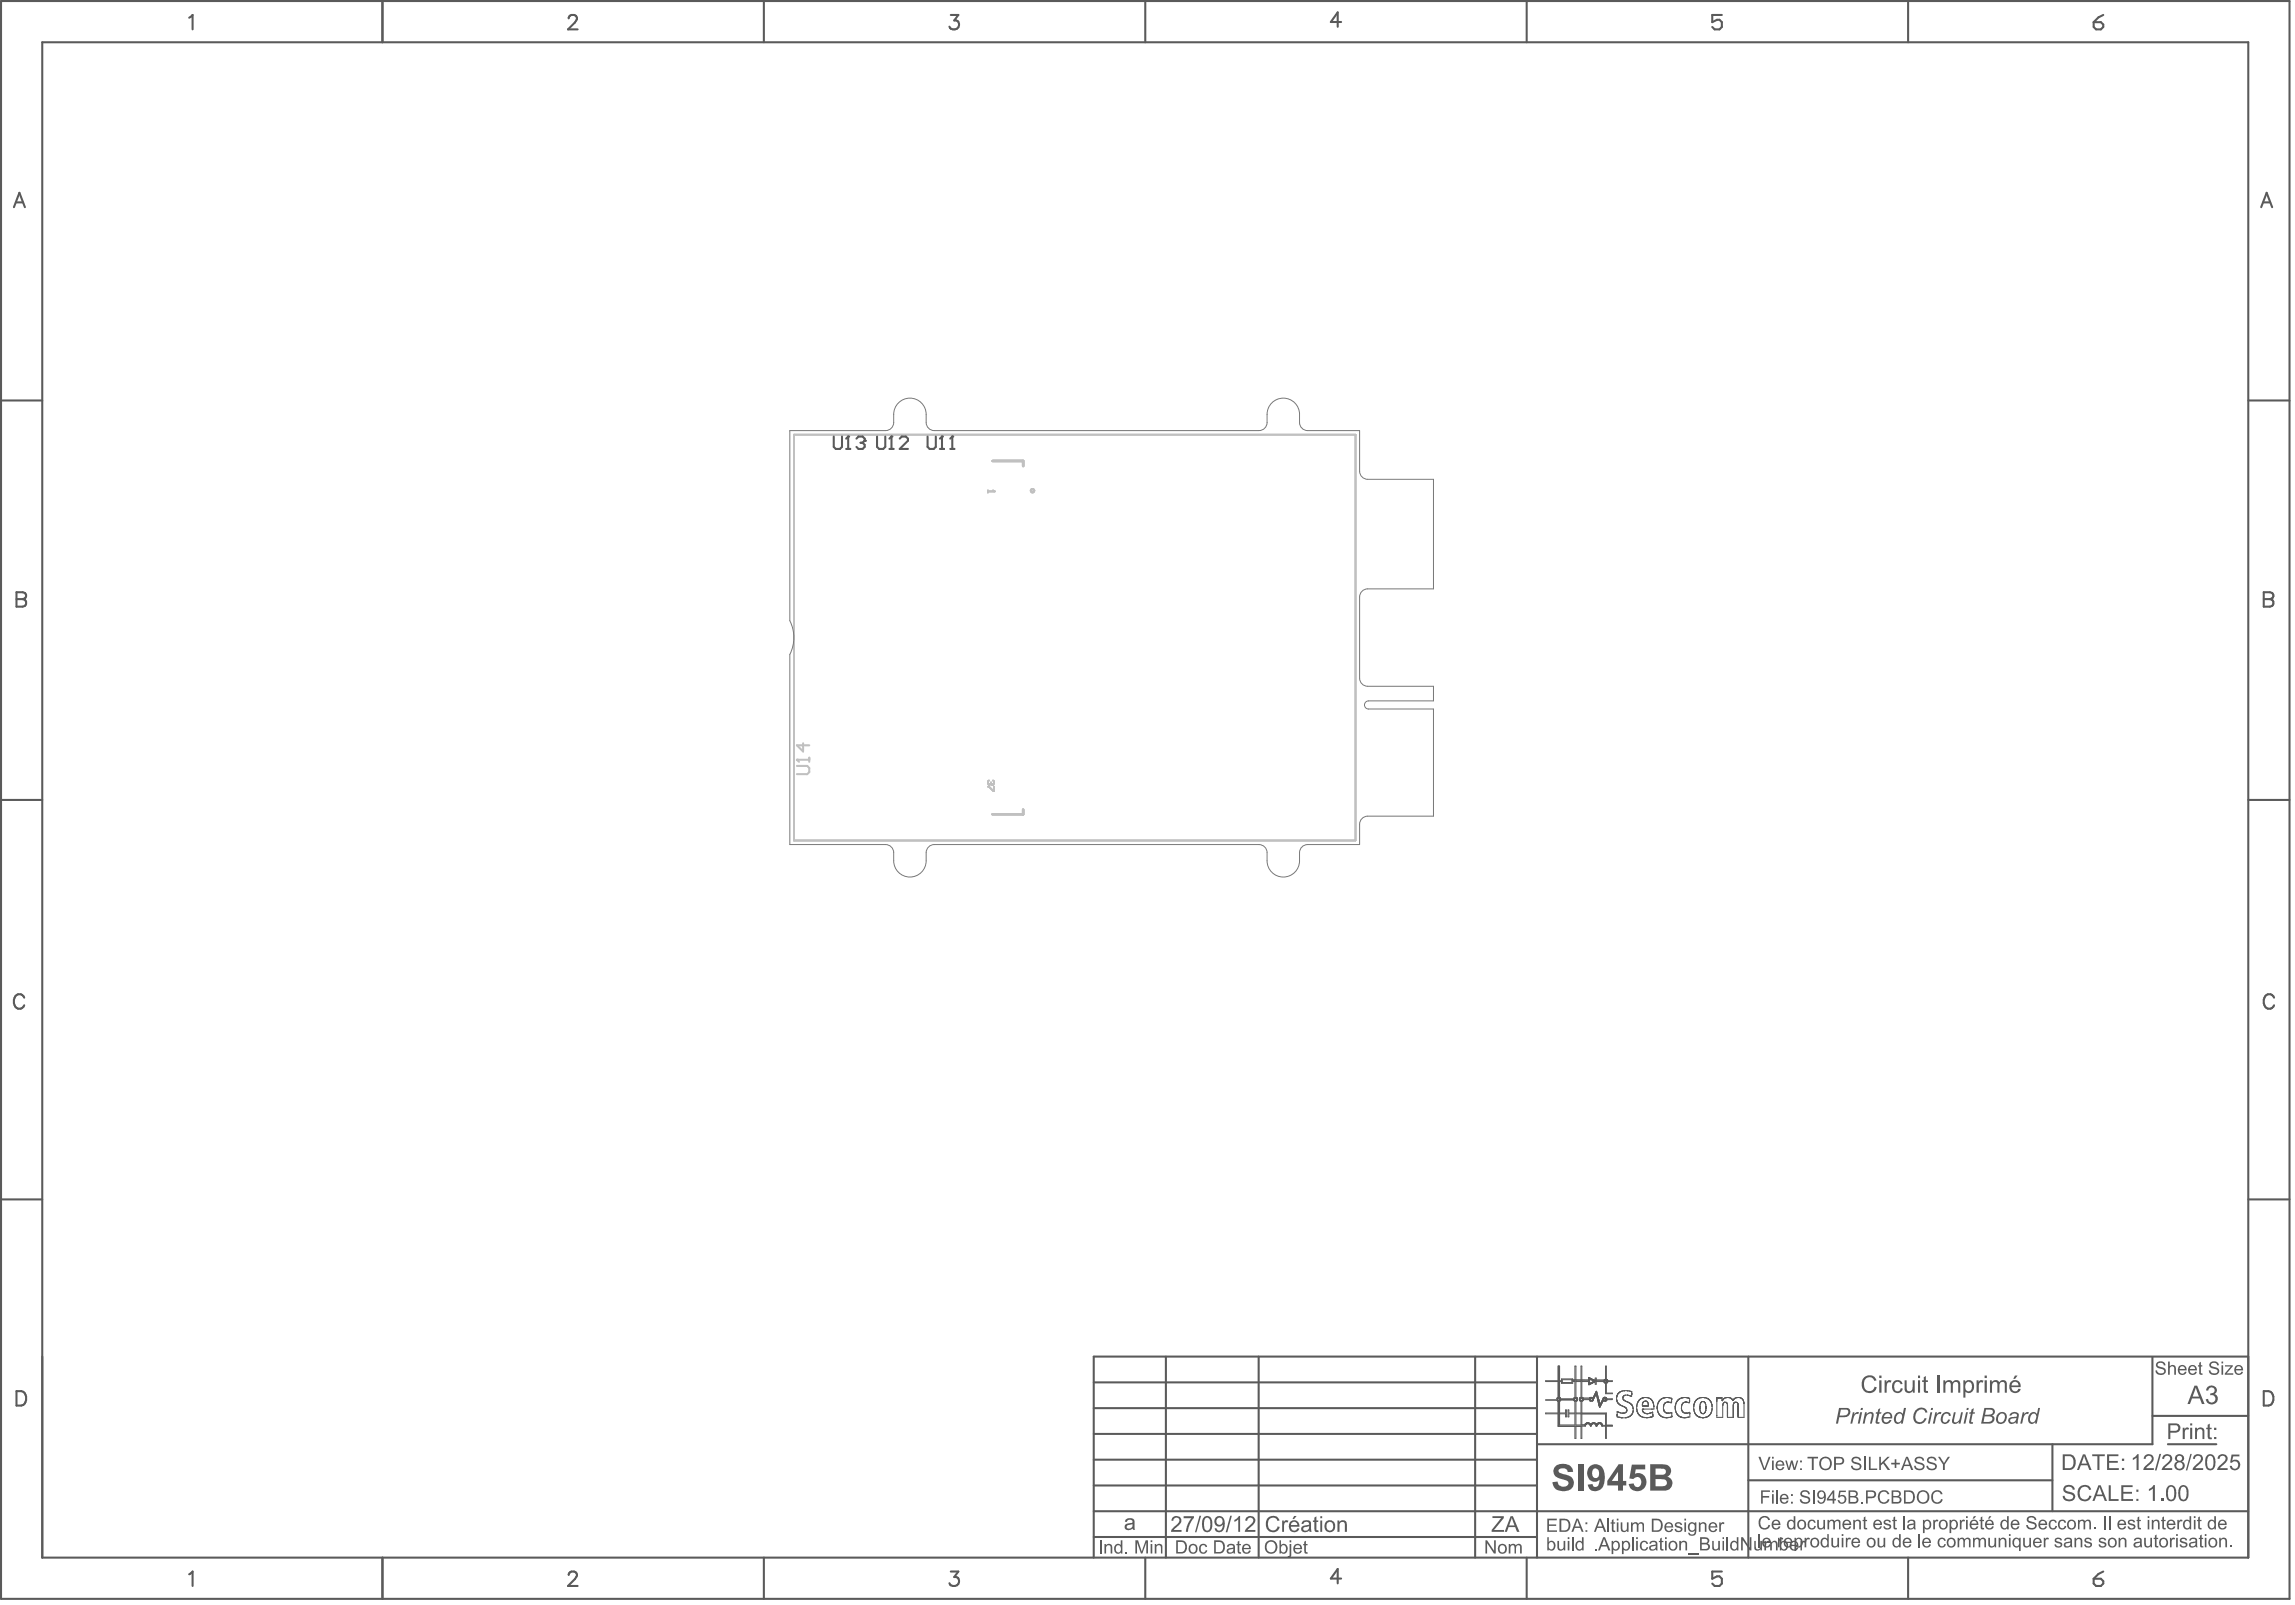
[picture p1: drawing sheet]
<svg xmlns="http://www.w3.org/2000/svg" width="940mm" height="657mm" viewBox="0 0 940 657" stroke-linecap="round" stroke-linejoin="round" font-family="sans-serif">
<g fill="none" stroke="#5a5a5a" stroke-width=".42">
<path d="M638.4 559.4h.4M637.9 573.3l.5 .5M638 573h.1M638.1 572.9v.2M638.2 572.6h.1M638.3 572.5l.7 .2-.1 .7-.8-.1zM638.4 578.6h-5.2v.3h5.2M638.4 572.2l-.6 .6M638.4 565.4h-5.2v.3h5.2M638.4 573.5h.2M638.4 572.5h.1M638.5 572.5h.1"/>
<path d="M638.5 573.5h.1M638.6 572.5h.1M638.8 565.4h.9v-.8h4.6v.8h.9v-6h.4v6h2.1v-6h.3v6h2.7v-1.2l2.7 1.2 .1-1.1h.4v1.1h3.2l.6-.7v-5.3h.4v5.5l.5 .5h1.9v.3h-1.9l-.5 .7v4.1h2.4v.2h-2.8v-4.2l-.6-.8h-3.2v1.1h-.4l-.1-1.1-2.5 1.3M638.8 578.6h2.5v-1.2h.4v2.8h-.4v-1.3h-2.5M638.8 572.2l.6 .6h5.3l.1-.3M638.8 565.7h.9v.8h4.6v-.8h.9M638.9 573.4v.1M639 573h.1M639.3 573.4v.1M639.4 573.2l-.6 .6M640 565h3.9v1.1h-3.9zM643.9 565l14.1 .1"/>
<path d="M643.9 565l1.3 .7M644.7 573.2l.5 .6v4.8h-2.5v-1.2h-.4v2.8h.4v-1.3h2.5v4.6h-6.4M644.7 572.6h.1M644.9 573h.1M645 572.9v.2M645.1 572.5l.8 .2-.1 .7-.7 .1zM645.2 565.7v6.5l-.5 .5M645.3 573.5h.3M645.3 572.5h.1M645.4 572.5h.1M645.4 573.5h.1M645.5 572.5h.1"/>
<path d="M645.5 573.5h.1M645.6 565.7h2.1v6.5l-.6 .3v1l.6 .3v4.8h-2.1v-4.8l.7-.5v-.6l-.7-.5zM645.6 572.5h.1M645.7 573.4v.1M645.9 573h.1M646 573h.1M646.1 573.5h.1M647 572.8h.1M647 573.3h.1M647.2 572.5h.1M647.7 578.9v4.6h-2.1v-4.6h12.1v4.8h-1.1l-.9-1h-1l-.6 .6-.8-.6-1.1 .1a.84 .84 0 0 1-1.3-.1h-1l-.7 .8M647.7 573.5h.1"/>
<path d="M647.7 572.5h.1M647.9 572.5h.1M648 578.9v4.6M648.1 572.5l.1 .9-.7 .1v-1h4.7l.1 .9h-.8l.2-.9M648.1 573.4v.1M648.3 572.4h.1M648.5 572.5l.1 .3h2.6v-.3M650.9 564.1l-.1 .1M651.1 567l-.4-.2v-1.1h-2.7v6.5l.4 .3M651.1 564.1v.1M651.2 564.6l2 1-2 1zM651.2 573.2v.1"/>
<path d="M651.2 564.6h.1M651.2 572.5h.1M651.3 572.5l.3-.3 1.1 .3 1.4-2.8 1 3.9M651.4 566.7v.1M651.4 572.7h.1M651.4 573.2h.1M651.4 564.4h.1M651.6 573.4v.1M651.7 566.3v.1M651.8 564.6h.1M651.8 572.5h.1M651.8 564.9h.1"/>
<path d="M651.9 573.5h.1M652 572.5h.1M652.1 566.4h.1M652.2 565v.1M652.2 573.4v.1M652.3 572.9h.1M652.3 573.1h.1M652.6 572.5h.1M652.7 573.2l1.2-2.5 .7 2.9M652.7 565v.1M652.7 573.1h.1M652.7 573l-.5 .8-.8-.1-.2-.6h-2.5l-.7 .7v4.8h10.1v5.1"/>
<path d="M652.7 572.9h.1M652.7 572.1h.1M652.9 565.4v.1M653.1 565.9v.1M653.2 571.3h.1M653.6 570.5h.1M653.6 571.2h.1M653.9 569.8v.1M654.1 570h.1M654.1 571.6h.1M654.5 573.1h.1M654.5 573.3h.1"/>
<path d="M654.5 573.2h.1M654.5 571.6h.1M654.6 573.5l.2 .7M654.6 573.5h.1M654.7 574.1l.2 .5M654.8 574.4l.3 .9M654.8 574.5h.1M654.9 573.1h.1M654.9 573.3h.1M654.9 573.2h.1M654.9 574.9h.1M654.9 574.8h.1"/>
<path d="M655 573.5l.3 1.1M655 575.1l.1 .4M655 573.5h.1M655.1 575.4l.1 .5M655.1 575.9h.1M655.2 574.4l.4 .8 1.5-3 .9 .1 .2 .5h2.3v.3h-2.2l-.6 .7-1-.3-1.3 2.8-.3-.5M655.2 574.5h.1M655.4 576.1h.1M655.8 575.3h.1M655.8 574.5h.1M656.2 573.7h.1M656.2 574.4h.1"/>
<path d="M656.7 572.5h.1M656.9 573h.1M657 572.9v.2M657.1 572.6l.6-.1 .2 .8-.8 .1zM657.1 573.4v.1M657.1 566.1h.1M657.3 572.5h.1M657.4 573.5h.1M657.4 572.2h.1M657.4 572.5h.1M657.4 565.6h.1M657.5 572.5h.1"/>
<path d="M657.6 565.1h.6l-.1 1-.6-.1zM657.6 572.5h.1M657.6 564.8h.1M657.7 566.1h.3M657.7 573.4v.1M657.8 566.1h.1M657.9 572.9v.2M657.9 573h.1M657.9 566.1h.1M658.1 564.8h.1M658.1 573.3v.2M658.3 565.5v.2"/>
<path d="M658.3 565.6h.1M658.5 566.1h.1M662.2 573.2l.2 .5M662.3 571.9v1.4M662.3 573.5l1.1 1.7 2.9 1.5 .1 1M662.3 573.6h.1M662.3 571.7h.1M662.4 579.6v.1M662.4 579.3h.1M662.4 571.6l-.2 .5M662.5 579.2l-.1 1 1 .2M662.6 571.1h.1"/>
<path d="M662.7 578.1l-.2 .1M662.8 574.5v.1M662.9 570.6v.1M663 574.8h.1M663 578.2h.1M663 570.5h.1M663.8 578.5v.1M664 575.4v.1M664.2 569.7v.1M664.8 572.3h.1M664.8 572.8h.1M664.8 578.7h.1"/>
<path d="M664.8 572.1h.1M664.8 572.2h.1M664.9 575.8v.1M665 578.7h.1M665.1 578.7h.1M665.2 578.7h-1.1l-1.6-.5-.1 1.2M665.3 569.5h1.4M665.4 569.4v.1M665.4 571.4v.1M665.5 569.4l-2.1 .7-1.1 1.7M665.6 576.3h.1M665.7 578.5v.1"/>
<path d="M665.9 573.7v.1M665.9 576.3v.1M666.1 576.6h.1M666.5 577.6l-.4 .8-1.4 .3M666.6 569.4l1.8 .4v1.2M666.6 571.3l1.7 .5M666.7 571.3h.1M666.8 571.3l-1.6 .2-.3 .4v1.1l3 1.7 .7 .6 .5 1.4M666.8 574.1v.1M667.5 571.4v.1M667.6 574.5v.1M667.8 579.8v.1"/>
<path d="M667.9 574.8h.1M667.9 579.7h.1M668.1 569.7v.1M668.2 575v.1M668.2 579.4v.1M668.3 575.2l.1 .1M668.3 571.8h.1M668.4 570.5h.1M668.4 570.6h.1M668.4 570.8h.1M668.4 570.9h.1M668.5 570.4l-.1 1.4"/>
<path d="M668.7 575.8h.1M668.7 578.7h.1M669 577.8h.1M669 576.7v1.2M669.1 577.7l-.7 1.7-2 1.1M670.5 577l.2 1M670.5 577.1h.1M670.5 575.8h.1M670.6 575.3h.1M670.6 575.7v1.5M670.6 577.7h.1M670.6 577.8l.5 1.1 .8 .9 1.7 .7"/>
<path d="M670.6 577.9h.1M671 574.1h.1M671 578.7h.1M671.4 573.4h.1M671.4 579.3h.1M671.5 573.3h.1M671.5 579.4v.1M672 579.8v.1M672.1 572.8h.1M672.3 572.7h.1M672.9 574.9l-.1 .8h2.5l-.1-.7M672.9 575.7h.4"/>
<path d="M673 572.3v.1M673 575.7v.1M673 578.1l.2 .1M673 577h.1M673 578.1v.1M673.1 572.3v.1M673.1 575.7v.1M673.3 572.3h1.6M673.3 577h.1M673.4 572.3h.1M673.5 572.3l-1.1 .3-.9 .7-.7 1.1-.3 1.4M673.5 575.7h1.7"/>
<path d="M673.5 575.7v.1M673.6 575.7v.1M673.8 575.7v.1M673.9 575.7v.1M674 575.7v.1M674 573.7v.1M674.2 575.7v.1M674.3 575.7v.1M674.4 573.8l.5 .2 .4 1.2M674.4 575.7v.1M674.5 573.8l-1.2 .1-.5 1.1M674.5 575.7v.1"/>
<path d="M674.5 578.8h.6M674.6 575.7v.1M674.6 578.8v.1M674.7 572.3l1.8 .7 .8 1.5M674.7 575.7v.1M674.7 578.8v.1M674.8 572.3h.1M674.8 575.7v.1M674.8 578.8v.1M674.9 575.7v.1M674.9 578.8v.1M675 574.3h.1"/>
<path d="M675 575.7v.1M675 578.8v.1M675.1 575.7v.1M675.2 572.3v.1M675.8 578.7l1.2-.5v1.9l-1 .3M676 578.7h-2M676.4 578.5v.1M676.6 573.3h.1M676.7 573.5h.1M676.7 577.1h.1M676.7 577v.1M677 579.5v.1"/>
<path d="M677 579.2h.1M677 579.8h.1M677 579.7v.3M677.1 574.3h.1M677.2 574.3l.3 1.7M677.2 574.4h.1M677.5 575.8h.1M677.5 575.7v1.3h-4.6l.1 1 1.2 .8M678.9 575.9h.1M678.9 576.2h.1M678.9 576.3h.1M678.9 576.6h.1"/>
<path d="M678.9 576.7h.1M678.9 576.9h.1M678.9 576.1h.1M678.9 576h.1M679 575.3l-.1 2.1 .6 1.6 1.3 1.2 1.1 .3M679.4 574.3h.1M679.4 578.7h.1M679.6 579v.1M679.7 573.7v.1M679.8 573.6h.1M679.8 579.3h.1M679.9 579.4v.1"/>
<path d="M680.2 579.7h.1M680.4 579.8v.1M680.7 572.8h.1M681.4 577l.4 1 1.1 .7M681.4 577.1h.1M681.5 575.4h.1M681.5 575.8v1.4M681.5 577.5h.1M681.5 577.4h.1M681.5 577.3h.1M681.7 572.3v.1M681.8 572.3v.1"/>
<path d="M681.9 572.3v.1M682.1 572.3h1.5M682.2 572.3h.1M682.3 572.3l-2.1 .8-.9 1.2-.4 1.1M682.5 578.5v.1M682.7 578.6l2.1-.2v.3M682.8 578.6v.1M683 574.1v.1M683.1 578.7h.6M683.2 574.1v.1M683.2 578.7h.1M683.3 574.1v.1"/>
<path d="M683.3 578.7h.1M683.4 574.1v.1M683.4 578.7h.1M683.4 572.3l1.4 .3-.1 1.8-2.3-.1-.7 .7-.3 .8M683.5 572.3h.1M683.5 574.1v.1M683.5 578.7h.1M683.6 578.7h.1M683.9 572.3v.1M684.4 578.5v.1M684.7 573.8h.1M684.7 574.3h.1"/>
<path d="M684.7 574.1h.1M684.7 574h.1M684.7 573.9h.1M684.8 572.7v.4M684.8 572.8h.1M684.8 572.9h.1M684.8 573h.1M684.8 578.5v1.7l-1.3 .3M684.8 579.8v.3M684.8 580h.1M686.3 576.9l.8 2.3 .7 .8 1.1 .4M686.3 575.8h.1"/>
<path d="M686.3 576.2h.1M686.3 576.3h.1M686.3 576.7h.1M686.3 577h.1M686.3 576.1h.1M686.3 576h.1M686.3 575.3h.1M686.3 575.8v1.3M686.4 575.3l-.1 1M686.4 577.8h.1M686.4 575h.1M686.8 578.8h.1"/>
<path d="M686.8 574h.1M687 579v.1M687.3 573.4h.1M687.4 573.3h.1M688.1 572.8h.1M688.8 576.6v.1M689 572.3v.1M689.1 577.8h.1M689.1 575h.1M689.1 572.3v.1M689.3 578.1v.1M689.4 572.3h1.4"/>
<path d="M689.5 572.3l-1.8 .7-.9 1.2-.5 1.2M689.9 578.5v.1M690.3 574.1v.1M690.4 578.7h.8M690.4 574.1v.1M690.6 574.1v.1M690.6 578.7h.1M690.7 574.1v.1M690.7 578.7h.1M690.8 572.3l.9 .2M690.8 574.1v.1M690.8 578.7h.1"/>
<path d="M691 578.7h.1M691.1 578.7h.1M691.3 572.3v.1M691.5 572.4l.7 .2-.1 1.3M691.6 572.4v.1M691.7 578.5v.1M692.1 573.7h.1M692.1 573.8h.1M692.2 578.9h.1M692.2 573.6l-.1 .8-.8-.2-1.8 .2-.7 1.4v1.4l.9 1.3 1.7 .2 .8-.4v1.9l-.8 .2M692.2 578.6h.1M692.2 578.8h.1"/>
<path d="M692.2 578.7h.1M693.8 577l1 2.5 1.7 .9M693.8 577.1h.1M693.8 575.8h.1M693.9 575.3h.1M693.9 575.7v1.5M693.9 577.6h.1M693.9 575.2h.1M693.9 575.1h.1M694.3 578.7h.1M694.3 574h.1M695.5 572.8h.1"/>
<path d="M696.3 576.3l.4-2 .5-.4 1 .1 .5 .9v2.9l-.5 .9-1 .1-.5-.4-.4-1.9M696.3 575.8h.1M696.3 576.2h.1M696.3 576.6h.1M696.3 576.7h.1M696.3 576.9h.1M696.3 576.1h.1M696.3 576h.1M696.4 575.8v1.2M696.5 572.3v.1M696.6 574.7h.1M696.6 578.1h.1"/>
<path d="M696.8 572.3h1.7M696.9 572.3h.1M696.9 578.5v.1M697 572.3l-1.3 .4-1.1 .9-.8 2.2M697.6 578.8h.2M697.7 578.8v.1M698.2 572.3l1.6 .5 1 1 .5 1.5M698.2 572.3h.1M698.2 574.1v.1M698.3 574.3h.1M698.3 572.3h.1M698.7 575.3h.1"/>
<path d="M698.7 577.5h.1M698.7 577.6h.1M698.7 577.4h.1M698.7 572.3v.1M698.8 575.8v1.1M698.8 576.2h.1M698.8 576.3h.1M698.8 576.5h.1M698.8 576.6h.1M698.8 576.7h.1M698.8 576.1h.1M698.8 576h.1"/>
<path d="M699.6 580h.1M699.9 579.8v.1M700.1 573.1h.1M700.3 573.3h.1M700.6 579.2h.1M701 574.3h.1M701 578.4h.1M701.2 575.1l.2 .7M701.2 575.2h.1M701.3 575.7v1.4M701.3 577h.1M701.3 575.8h.1"/>
<path d="M701.4 576.9l-.3 1.3-.7 1.3-1.7 .9M703.2 572.9h.1M703.2 573h.1M703.2 573.1h.1M703.2 573.3h.1M703.2 573.5h.1M703.2 573.2h.1M703.2 573.4h.1M703.2 573.8h.1M703.2 579.6h.1M703.2 579.7h.1M703.4 572.3v.1"/>
<path d="M703.5 572.3v.1M703.6 572.3v.1M703.8 572.3v.1M703.9 572.3v.1M704 572.3v.1M704.1 572.3v.1M704.2 572.3v.1M704.3 572.3v.1M704.4 572.3v.1M704.5 572.3v.1M704.6 572.3v.1M704.7 572.3v.1"/>
<path d="M704.8 572.3v.1M704.9 572.3v.1M705 572.3v.1M705.1 572.3v.1M705.2 572.3v.1M705.3 572.3v.1M705.5 573.3h.1M705.5 573.2l.1 .2M705.5 573.5v-1.1h-2.3l.1 8h2.4l.1-5.1M705.7 575.3h.1M705.8 573.1h.1M705.8 574.9h.1"/>
<path d="M706.1 572.8h.1M706.5 574.3h.7l.4 .6 .1 5.5h2.3l.1-5.2M706.5 574.2v.1M706.6 574.2l-.6 .2-.3 1M706.9 572.3v.1M707.1 572.3h1.4M707.3 572.3l-.8 .2-1 .9M707.6 578.9h.1M707.6 579.6h.1M707.6 575.5h.1M707.6 575.6h.1M707.6 575.8h.1"/>
<path d="M707.6 576.2h.1M707.6 576.3h.1M707.6 576.5h.1M707.6 576.6h.1M707.6 576.8h.1M707.6 576.9h.1M707.6 577.2h.1M707.6 577.5h.1M707.6 577.6h.1M707.6 577.8h.1M707.6 577.9h.1M707.6 578.2h.1"/>
<path d="M707.6 578.5h.1M707.6 578.8h.1M707.6 579.2h.1M707.6 579.5h.1M707.6 579.8h.1M708.3 572.3l.8 .2 .7 1 .8-.9 .9-.3M708.4 572.3h.1M708.7 572.3v.1M710 578.9h.1M710 573.3h.1M710 579.6h.1M710 579.7h.1"/>
<path d="M710 575.4h.1M710 575.3h.1M710 575.6h.1M710 575.8h.1M710 576.2h.1M710 576.3h.1M710 576.5h.1M710 576.6h.1M710 576.7h.1M710 576.9h.1M710 577.2h.1M710 577.5h.1"/>
<path d="M710 577.6h.1M710 577.8h.1M710 577.9h.1M710 578.1h.1M710 578.2h.1M710 578.5h.1M710 578.8h.1M710 579.2h.1M710 579.4h.1M710 579.8h.1M710 580h.1M710 579.3h.1"/>
<path d="M710 579h.1M710 578.7h.1M710 578.4h.1M710 578.3h.1M710 578h.1M710 577.7h.1M710 577.4h.1M710 577.3h.1M710 577.1h.1M710 577h.1M710 576.1h.1M710 576h.1"/>
<path d="M710 575.7h.1M710.3 572.9h.1M710.5 572.8h.1M710.7 574.3l.7-.1 .5 .6M710.9 574.2l-.8 .6-.1 5.4M711.2 572.3v.1M711.5 572.3h1.1l1 .4 .6 .8 .2 1.2M711.8 574.5v.1M711.9 574.8h.1M711.9 574.7l.1 .5M711.9 579.7h.1M711.9 575.4h.1"/>
<path d="M711.9 575.8h.1M711.9 576.5h.1M711.9 576.6h.1M711.9 577.2h.1M711.9 577.8h.1M711.9 577.9h.1M711.9 578.5h.1M711.9 579.2h.1M711.9 578.7h.1M711.9 578h.1M711.9 577.4h.1M711.9 577.3h.1"/>
<path d="M711.9 576.7h.1M711.9 576.1h.1M711.9 576h.1M711.9 575.4v.1M712 579.6v.2M712 575.8v.4M712 576.4v.3M712 577.1v.4M712 577.7v.4M712 578.4v.4M712 579.1v.2M713 572.3v.1"/>
<path d="M713.4 572.6h.1M713.8 572.9h.1M714.2 573.8h.1M714.4 574.3v6.1h-2.4l-.1-5.4M714.4 574.5h.1M714.4 574.4h.1M645.2 584v5h.4v-5M649.4 583.8h.1M649.5 583.7l-.1 .3h-1.4v5h-.3v-5M649.5 583v.1M649.7 583.3h.1M650 583v.1"/>
<path d="M650.1 583h.7M650.2 582.6v.1M650.2 582.9l-.8 .9M650.3 582.6v.1M650.4 582.6v.1M650.5 582.6v.1M650.7 582.9l.5 .2 .3 .8 .3 .1 .3-.8 .6-.3M650.7 582.6v.1M650.7 582.9v.1M650.9 583v.1M651.4 583.7h.1M651.6 583.9v.1"/>
<path d="M651.8 583.7h.1M652.4 583v.1M652.6 582.9v.1M652.7 582.6v.1M652.9 582.6v.1M653 582.6v.1M653.1 582.6v.1M653.3 583v.1M653.8 583.8l.1 .2M653.8 583v.1M653.8 583.8h.1M654.1 583.3h.1"/>
<path d="M654.2 583v.1M654.5 582.8h.1M654.7 583v.1M654.9 583l1 .1 .3 .8 1.5 .1v5h.4v-5h2.4v-.3M655 582.6v.1M655.1 582.9l-.6 .3-.3 .8-.4-.1-.3-.8-1-.1M655.1 582.6v.1M655.2 582.6v.1M655.3 582.6v.1M655.4 582.6v.1M655.6 582.6v.1M655.6 583v.1"/>
<path d="M655.8 582.8h.1M656.2 583.8h.1M662.9 580.2v.1M663.2 580.3l.6 .2M663.3 580.3v.1M663.7 580.4l.9 .2M663.7 580.4v.1M664.2 580.5h1.9M664.3 580.5v.1M664.5 580.5v.1M666.5 580.4v.1M666.6 580.4l-.6 .2"/>
<path d="M667 580.2v.1M672.3 580.1h.1M672.9 580.2v.1M673.5 580.4h2.1M673.5 580.4v.1M674.4 580.5h.1M674.8 580.5h.1M675.5 580.4v.1M676 580.3v.1M676.1 580.3l-.6 .2M676.3 580.2v.1M676.5 580.2v.1"/>
<path d="M680.7 580.1h.1M681.2 580.2v.1M681.7 580.4h2M681.8 580.4v.1M682.4 580.6h.1M682.4 580.5v.1M682.7 580.5h.1M682.9 580.5h.1M683.6 580.4v.1M684.5 580.2v.1M688.5 580.2v.1M688.6 580.2v.1"/>
<path d="M688.8 580.3l.5 .2M688.8 580.3v.1M689.1 580.4h2M689.8 580.5h.1M690.1 580.5h.1M690.3 580.5h.1M691 580.4v.1M691.5 580.3v.1M691.6 580.3l-.7 .2M691.8 580.2v.1M695.7 580.1h.1M696.1 580.2v.1"/>
<path d="M696.2 580.2v.1M696.3 580.3l.5 .2M696.4 580.3v.1M696.7 580.4h1.9M696.7 580.4v.1M697.3 580.5h.1M697.6 580.5h.1M697.8 580.5h.1M698.5 580.4v.1M698.9 580.3l-.5 .2M699.1 580.2v.1M707.6 580.3h.1"/>
<path d="M710 580.2h.1M710 580.1h.1M712 580.1v.1"/>
</g>
<g fill="none" stroke="#5a5a5a" stroke-width=".66">
<path d="M638.4 559.4v6M638.8 559.4v6M633.2 573.3h4.7M638.4 565.7v6.5M638.4 573.8v4.8M638.4 578.9v5.1h6.8M638.8 565.7v6.5M638.8 573.8v4.8M638.8 578.9v4.6M639.4 573.2h5.3M645.6 584h2.1M648 583.5h1.2"/>
<path d="M658.1 583.7h2.4"/>
</g>
<g fill="none" stroke="#5a5a5a" stroke-width=".84">
<path d="M.4 .4h937.5v654.3h-937.5zM17.3 17.3h903.7v620.5h-903.7zM156.7 .4v16.9M312.9 .4v16.9M469.2 .4v16.9M625.4 .4v16.9M781.7 .4v16.9M.4 164h16.9M921 164h16.9M.4 327.6h16.9M921 327.6h16.9M.4 491.1h16.9"/>
<path d="M921 491.1h16.9M477.6 555.5v82.3M515.6 555.5v82.3M604.3 555.5v82.3M629.6 555.5v82.3M716.2 555.5v82.3M881.8 555.7v35.7h-252.2M921 555.5h-472.9v82.3M448.1 566.1h181.5M448.1 576.6h181.5M881.8 579.8h39.2M448.1 587.2h181.5"/>
<path d="M448.1 597.7h181.5M840.8 591.4v27.4M888.1 591.4h19.8M448.1 618.8h472.9M448.1 608.3h181.5M716.2 606.2h124.6M156.7 637.8v16.9M312.9 637.8v16.9M448.1 629.4h181.5M469.2 637.8v16.9M625.4 637.8v16.9M781.7 637.8v16.9"/>
</g>
<g fill="#5a5a5a">
<path d="M636.8 600.8a4.8 4.8 0 0 1 7.3 .5l.3 1.4-2.2 .1a2.09 2.09 0 0 0-1.7-1.5 2.09 2.09 0 0 0-2.1 1 3.4 3.4 0 0 0 3.2 1.6 3.4 3.4 0 0 1 3.1 3.7 3.4 3.4 0 0 1-3.8 3 4.1 4.1 0 0 1-4.8-2.7l-.1-1 2.1-.2a2.29 2.29 0 0 0 2 2.1 2.29 2.29 0 0 0 2.5-1.6 4.1 4.1 0 0 0-3.3-1.6 3.1 3.1 0 0 1-2.5-4.8z"/>
<path d="M646.5 599.6h2.2v10.8h-2.2z"/>
<path d="M668.5 599.7h5.5v2h-3.9l-.3 1.8a3.6 3.6 0 0 1 4.6 2.3 3.6 3.6 0 0 1-2.4 4.6 3.4 3.4 0 0 1-4.8-2.7l2-.3a1.6 1.6 0 0 0 1.9 1.5 1.6 1.6 0 0 0 1.3-2.1 1.78 1.78 0 0 0-1.2-1.9 1.78 1.78 0 0 0-2.1 .8l-1.6-.3z"/>
<path d="M759 578.3h.7l-.2 .9 .8-.8 1-.2 .3 .2-.4 .7a1.77 1.77 0 0 0-2 2l-.4 1.8h-.8z"/>
<path d="M764 578.3h.8l-.2 .8a1.76 1.76 0 0 1 3-.1l-.8 3.9h-.8l.7-2.9a.79 .79 0 0 0-.2-1.1 .79 .79 0 0 0-1.1 .2l-.8 .7-.8 3.1h-.7z"/>
<path d="M769.4 577.1l.9-.5-.4 1.7h.9l-.2 .6h-.8l-.6 2.6a.57 .57 0 0 0 0 .8 .57 .57 0 0 0 .8 .1l-.2 .6a.98 .98 0 0 1-1.3-.1 .98 .98 0 0 1-.1-1.2l.6-2.8h-.6l.1-.6h.7z"/>
<path d="M784.8 577.4h.1a2.69 2.69 0 0 1 2.7-1 2.69 2.69 0 0 1 2 2l-.8 .1a2 2 0 0 0-2.2-1.4 2 2 0 0 0-1.7 1.8l-.3 1.5a1.91 1.91 0 0 0 1.8 2 1.91 1.91 0 0 0 2-1.7l.9 .1-.3 .5a2.78 2.78 0 0 1-3.7 1.5 2.78 2.78 0 0 1-1.4-3.7z"/>
<path d="M792.8 578.3h.7l-.2 .9a1.45 1.45 0 0 1 2-.8l-.3 .7-.5-.2-.9 .6-1 3.4h-.8z"/>
<path d="M795.8 578.9a1.84 1.84 0 0 1 2-.7 1.84 1.84 0 0 1 1.3 1.5l-.7 .1a1.27 1.27 0 0 0-1.6-.9 1.27 1.27 0 0 0-.9 1.6 1.19 1.19 0 0 0 0 1.4 1.19 1.19 0 0 0 1.3 .5l.8-1.1 .9 .1a2 2 0 0 1-2.7 1.6 2 2 0 0 1-.9-3z"/>
<path d="M800.4 578.3h.8l-.7 3a.85 .85 0 0 0 .4 1.1 .85 .85 0 0 0 1.1-.3l.8-1 .6-2.8h.7l-1 4.6h-.7l.1-.8-.1 .3a1.42 1.42 0 0 1-1.6 .7 1.42 1.42 0 0 1-1.1-1.3z"/>
<path d="M807.7 577.1l.9-.5-.3 1.7h.7l-.1 .6h-.8l-.5 2.6a.54 .54 0 0 0-.1 .7 .54 .54 0 0 0 .8 .2l-.1 .5-.4 .1a.89 .89 0 0 1-1-.2 .89 .89 0 0 1-.1-1.1l.6-2.8h-.6l.1-.6h.6z"/>
<path d="M828.6 578.3h.7l-.2 .9a1.45 1.45 0 0 1 2.1-.8l-.5 .7a1.75 1.75 0 0 0-1.9 2l-.4 1.8h-.8z"/>
<path d="M763.7 564l1.2-.6a2.92 2.92 0 0 1 3.8 1.8l-.9 .3a2.23 2.23 0 0 0-2.8-1.4 2.23 2.23 0 0 0-1.4 2.8 2.2 2.2 0 0 0 1.7 2.7 2.2 2.2 0 0 0 2.6-1.8l.9 .3-.1 .2a3.2 3.2 0 0 1-3.9 2 3.2 3.2 0 0 1-2.1-3.8l.3-1.7z"/>
<path d="M772 565.2h.8l.1 .8a1.23 1.23 0 0 1 1.9-.6l-.3 .8a1.01 1.01 0 0 0-1.2 .1 1.01 1.01 0 0 0-.3 1.1l-.1 2.9h-.9z"/>
<path d="M775.7 565.8a2.18 2.18 0 0 1 3.7 .9l-.9 .1a1.3 1.3 0 0 0-1.5-1 1.3 1.3 0 0 0-1 1.6l-.1 .2a1.53 1.53 0 0 0 .5 1.8 1.53 1.53 0 0 0 1.9 0l.3-1 .9 .2a2.3 2.3 0 0 1-3 1.6 2.3 2.3 0 0 1-1.3-3.1z"/>
<path d="M780.2 565.2h.9v2.9a1.29 1.29 0 0 0 1.3 1.6 1.29 1.29 0 0 0 1.1-1.7v-2.8h.9v5.1h-.8v-.7l-.2 .2a1.78 1.78 0 0 1-2.1 .6 1.78 1.78 0 0 1-1.1-2z"/>
<path d="M788.1 564l.8-.6v1.8h.9v.7h-.9v3.5l.9 .1 .1 .8-.3 .1a1.16 1.16 0 0 1-1.3-.3 1.16 1.16 0 0 1-.2-1.3v-2.9h-.7v-.7h.7z"/>
<path d="M793.7 563.3h.9v7h-.9z"/>
<path d="M796.1 565.2h.8v.8a1.79 1.79 0 0 1 3 0v-.1a1.7 1.7 0 0 1 1.9-.7 1.7 1.7 0 0 1 1.2 1.6v3.5h-.8l-.1-3.8a1.15 1.15 0 0 0-1.4-.5 1.15 1.15 0 0 0-.7 1.3v3h-.9v-3.3a1.13 1.13 0 0 0-1.3-1.1 1.13 1.13 0 0 0-.9 1.5v2.9h-.8z"/>
<path d="M809.7 565.2h.8v.8a1.17 1.17 0 0 1 2-.6l-.3 .8a1.03 1.03 0 0 0-1.2 0 1.03 1.03 0 0 0-.4 1.2v2.9h-.9z"/>
<path d="M815.2 565.2h.8v.8l.2-.4a1.78 1.78 0 0 1 2.8 .4l.3-.4a1.6 1.6 0 0 1 1.8-.4 1.6 1.6 0 0 1 1 1.6v3.5h-.8v-3.2a1.14 1.14 0 0 0-1.3-1.3 1.14 1.14 0 0 0-.9 1.5v3h-.9v-3.3a1.13 1.13 0 0 0-1.3-1.1 1.13 1.13 0 0 0-.9 1.5v2.9h-.8z"/>
<path d="M904.2 568.1a2.09 2.09 0 0 1 2.9-.5 2.09 2.09 0 0 1 .5 2.9l-.5 .4a2.2 2.2 0 0 1 1.3 2.8 2.2 2.2 0 0 1-2.8 1.3 2.19 2.19 0 0 1-2-2l.9-.2a1.51 1.51 0 0 0 1.8 1.4 1.51 1.51 0 0 0 1.2-1.9 1.51 1.51 0 0 0-2.1-.9l.1-.9a1.3 1.3 0 0 0 1.7-.9 1.3 1.3 0 0 0-1.2-1.6 1.3 1.3 0 0 0-1.4 1.4h-.9z"/>
<path d="M873.7 597l.9-.5 1-1.1h.5v6.5h-.9v-5l-1.5 1z"/>
<path d="M878.6 596.1l.9-.6 .8-.1a2.09 2.09 0 0 1 1.9 1.8 2.09 2.09 0 0 1-1.3 2.3l-1.8 1.7h3.2v.7h-4.3l.4-1.1 1.7-1.5a2.06 2.06 0 0 0 1.1-2.8 1.33 1.33 0 0 0-1.5-.2 1.33 1.33 0 0 0-.7 1.2l-.9-.2z"/>
<path d="M884.6 595.4h.7l-1.9 6.7h-.6z"/>
<path d="M886.1 596.1l1-.6 .8-.1a2.03 2.03 0 0 1 1.9 1.7 2.03 2.03 0 0 1-1.1 2.2l-2.1 1.9h3.3v.7h-4.4l.7-1.4 1.3-1.1a2.08 2.08 0 0 0 1.1-3 1.25 1.25 0 0 0-1.4-.1 1.25 1.25 0 0 0-.6 1.2l-.9-.2z"/>
<path d="M897.3 595.4h.6l-1.9 6.7h-.6z"/>
<path d="M899 595.9l1.5-.5a2.09 2.09 0 0 1 2 1.8 2.09 2.09 0 0 1-1.4 2.3l-1.8 1.7h3.2v.7h-4.3l.4-1.1 1.6-1.5a2.04 2.04 0 0 0 1.1-2.9 1.3 1.3 0 0 0-1.5-.2 1.3 1.3 0 0 0-.7 1.3l-.8-.2z"/>
<path d="M909 595.9l1.7-.5a2.03 2.03 0 0 1 1.9 1.7 2.03 2.03 0 0 1-1.2 2.2l-2 1.9h3.2v.7h-4.3l.2-.9 1.6-1.6a2.16 2.16 0 0 0 1.3-2.9 1.35 1.35 0 0 0-1.4-.2 1.35 1.35 0 0 0-.8 1.2l-.8-.2z"/>
<path d="M914.2 595.6h3.2v.8h-2.5l-.5 1.7 .3-.1a2.16 2.16 0 0 1 2.9 1.3 2.16 2.16 0 0 1-1.5 2.8 2.16 2.16 0 0 1-2.7-1.8h.9a1.41 1.41 0 0 0 2.2 .8 1.41 1.41 0 0 0-.1-2.4 1.28 1.28 0 0 0-2.1 .3l-.7-.1z"/>
<path d="M737.7 610.9l.2-.2a2.16 2.16 0 0 1 3.6 1.1l-.8 .1a1.29 1.29 0 0 0-1.2-1.1 1.29 1.29 0 0 0-1.3 1l.3 .4 2 .6a1.59 1.59 0 0 1 .9 2.1 1.59 1.59 0 0 1-2.1 .9 1.75 1.75 0 0 1-2-1.9h.7l.2 .7 .5 .4 1 .1a.92 .92 0 0 0 1.2-.9 .92 .92 0 0 0-1.2-.9l-1.8-.6a1.26 1.26 0 0 1-.2-1.8z"/>
<path d="M742.7 610.3h.7v5.4h-.7z"/>
<path d="M753.5 610.4h2.7v.6h-2.2l-.3 1.5 .3-.2a1.8 1.8 0 0 1 2.3 1.2 1.8 1.8 0 0 1-1.4 2.3 1.8 1.8 0 0 1-2.1-1.5h.7a1.15 1.15 0 0 0 1.6 .8 1.15 1.15 0 0 0 .5-1.8 1.2 1.2 0 0 0-2.1 0l-.6-.1z"/>
<path d="M762.4 614.9h.8v.8h-.8z"/>
<path d="M769.9 611l1-.7 1.4-.1 .9 .4 .7 .9 .1 .3-.8 .1a1.74 1.74 0 0 0-2.2-.9 1.74 1.74 0 0 0-1 2.3 1.67 1.67 0 0 0 1.4 1.8 1.67 1.67 0 0 0 1.9-1.3l.7 .3a2.46 2.46 0 0 1-3 1.6 2.46 2.46 0 0 1-1.8-3z"/>
<path d="M791.6 611.1a2.39 2.39 0 0 1 4.1 .4l.1 .3-.7 .1a1.76 1.76 0 0 0-2.3-.9 1.76 1.76 0 0 0-.9 2.3 1.67 1.67 0 0 0 1.4 1.8 1.67 1.67 0 0 0 1.9-1.3l.6 .4a1.96 1.96 0 0 1-1.6 1.5l-.7 .1a2.88 2.88 0 0 1-1.9-4.7z"/>
<path d="M611.4 620.9h4.6v.7l-4 4.9h4.1v.8h-5v-.8l3.9-4.9h-3.6z"/>
<path d="M480.5 621.2l1.5-.4a2.09 2.09 0 0 1 2 1.8 2.09 2.09 0 0 1-1.4 2.2l-1.8 1.7h3.2v.8h-4.3l.4-1.1 1.6-1.5a2.26 2.26 0 0 0 1.1-2.9 1.33 1.33 0 0 0-1.4-.2 1.33 1.33 0 0 0-.7 1.2l-.9-.2z"/>
<path d="M484.9 620.9h4.2v.6l-1.8 2.8-.7 3h-.8l.3-2.1 .9-2 1.1-1.5h-3.2z"/>
<path d="M491.4 620.7h.7l-2 6.7h-.6z"/>
<path d="M504 620.7h.6l-1.8 6.7h-.7z"/>
<path d="M505.7 622.4l1.1-.7 .7-.9h.5v6.5h-.7v-5.1l-1.6 1z"/>
<path d="M510.5 621.4l.7-.4a2.04 2.04 0 0 1 2.8 .9 2.04 2.04 0 0 1-.9 2.8l-2 1.8h3.2v.8h-4.3l.2-1 1.6-1.6a2.16 2.16 0 0 0 1.3-2.9 1.35 1.35 0 0 0-1.4-.2 1.35 1.35 0 0 0-.8 1.2l-.8-.2z"/>
<path d="M720.4 628.2h.6v5.4h-.6z"/>
<path d="M728.4 629.7h.6v.6l.1-.2a.82 .82 0 0 1 1.4-.2l-.2 .6a.88 .88 0 0 0-1 .1 .88 .88 0 0 0-.3 1v2h-.6z"/>
<path d="M739.3 629.7h.6v.6a.92 .92 0 0 1 1.6-.4l-.4 .6a.86 .86 0 0 0-.9 .1 .86 .86 0 0 0-.3 1v2h-.6z"/>
<path d="M750.2 629.7h.7v2.4a.94 .94 0 0 0 1.1 1.1 .94 .94 0 0 0 .7-1.4v-2.1h.7v3.9h-.6v-.5l-1.2 .7-1-.4-.4-.5z"/>
<path d="M756.2 629.7h.5v.6a.92 .92 0 0 1 1.6-.4l-.4 .6a.86 .86 0 0 0-.9 .1 .86 .86 0 0 0-.3 1v2h-.5z"/>
<path d="M769.2 629.7h.6v2.4a.94 .94 0 0 0 1.1 1.1 .94 .94 0 0 0 .7-1.4v-2.1h.7v3.9h-.6v-.5l-1.3 .7-.9-.4-.3-.5z"/>
<path d="M786 628.2h.6v5.4h-.6z"/>
<path d="M794.1 630.3l.2-.2a1.7 1.7 0 0 1 2.8 .8l-.7 .1a.93 .93 0 0 0-1.2-.8l-.5 .4-.2 .7a1.15 1.15 0 0 0 .2 1.6 1.15 1.15 0 0 0 1.6-.1l.2-.5h.6a1.72 1.72 0 0 1-2 1.4 1.72 1.72 0 0 1-1.4-2z"/>
<path d="M801.9 629.7h.6v.6l.7-.6a1.36 1.36 0 0 1 1.7 .6 1.25 1.25 0 0 1 1.5-.6 1.25 1.25 0 0 1 .9 1.3v2.6h-.7l-.2-3.2a.97 .97 0 0 0-1.1 0 .97 .97 0 0 0-.4 1v2.2h-.6v-2.5a.9 .9 0 0 0-1.2-.8 .9 .9 0 0 0-.5 1.3v2h-.7z"/>
<path d="M808.3 629.7h.6v.6l.6-.6a1.16 1.16 0 0 1 1.6 .6l.1-.2a1.31 1.31 0 0 1 1.5-.4 1.31 1.31 0 0 1 .9 1.3v2.6h-.7l-.1-2.9a.87 .87 0 0 0-1.1-.4 .87 .87 0 0 0-.5 1.1v2.2h-.7v-2.5a.84 .84 0 0 0-1-.9 .84 .84 0 0 0-.6 1.2v2.2h-.6z"/>
<path d="M814.5 629.7h.7v3l.8 .5a1.19 1.19 0 0 0 1-1.4v-2.1h.7v3.9h-.6v-.5l-1.2 .7-1-.4-.4-.6z"/>
<path d="M818.7 629.7h.6l.1 .5a1.41 1.41 0 0 1 1.7-.4 1.41 1.41 0 0 1 .8 1.4v2.4h-.6v-2.4a.96 .96 0 0 0-1.1-1 .96 .96 0 0 0-.8 1.3v2.1h-.7z"/>
<path d="M828.8 629.7h.7v2.4a.97 .97 0 0 0 1.1 1.1 .97 .97 0 0 0 .7-1.4v-2.1h.7v3.9h-.6l-.1-.5-.5 .5-.8 .1a1.21 1.21 0 0 1-1.2-1.5z"/>
<path d="M837.2 629.7h.6v.6a.92 .92 0 0 1 1.5-.4l-.2 .6a.85 .85 0 0 0-1 .1 .85 .85 0 0 0-.2 1v2h-.7z"/>
<path d="M842 630.1l.7-.5h.9l.6 .3 .5 .6v.2h-.6a.87 .87 0 0 0-.9-.6 .87 .87 0 0 0-.8 .7l1.9 .8 .5 .7a1.68 1.68 0 0 1-2.7 1.2l-.6-1 .7-.2a.99 .99 0 0 0 1 .9 .99 .99 0 0 0 1-.8l-1.3-.5a1.15 1.15 0 0 1-1.1-.6 1.15 1.15 0 0 1 .2-1.2z"/>
<path d="M849.8 629.7h.6v.6l1-.7 1.2 .3 .4 .7v3h-.6l-.2-3a.99 .99 0 0 0-1.2-.2 .99 .99 0 0 0-.5 1.1v2.1h-.7z"/>
<path d="M854.1 630.1l1.1-.5a1.51 1.51 0 0 1 1.7 1.1l-.7 .1a.81 .81 0 0 0-.8-.7 .81 .81 0 0 0-.8 .8l1.9 .7 .5 .6a1.62 1.62 0 0 1-1.5 1.6 1.62 1.62 0 0 1-1.7-1.3l.7-.2a.86 .86 0 0 0 .9 1 .86 .86 0 0 0 .8-1.1l-1.3-.4a1.09 1.09 0 0 1-.8-1.7z"/>
<path d="M860 630.1l.8-.5 1.3 .2 .6 .7v.2l-.6 .1a.86 .86 0 0 0-.8-.7 .86 .86 0 0 0-.8 .8l1.9 .7 .5 .7a1.68 1.68 0 0 1-2.7 1.2l-.6-1 .7-.2a.99 .99 0 0 0 .9 .9 .99 .99 0 0 0 1-.8l-1.2-.5a1.15 1.15 0 0 1-1.1-.6 1.15 1.15 0 0 1 .1-1.2z"/>
<path d="M867.9 629.7h.6v.6l1-.7 1.2 .3 .4 .7v3h-.7v-2.4a.96 .96 0 0 0-1.1-1 .96 .96 0 0 0-.7 1.3v2.1h-.7z"/>
<path d="M878.4 629.7h.6v2.3a.98 .98 0 0 0 1.1 1.2 .98 .98 0 0 0 .8-1.4v-2.1h.7v3.9h-.6l-.1-.5-.5 .5-.9 .1a1.21 1.21 0 0 1-1.1-1.5z"/>
<path d="M882.8 628.8l.6-.4v1.3h.7v.5h-.7v2.7l.7 .1v.6a.92 .92 0 0 1-1.1-.1 .92 .92 0 0 1-.2-1v-2.3h-.5v-.5h.5z"/>
<path d="M888.9 629.7h.6v.6l.4-.6 .7-.1 .4 .3-.2 .6a.83 .83 0 0 0-1 .1 .83 .83 0 0 0-.2 1v2h-.7z"/>
<path d="M893.2 630.1l1.1-.5a1.35 1.35 0 0 1 1.6 1.1l-.6 .1a.94 .94 0 0 0-.8-.7 .94 .94 0 0 0-.9 .6l.4 .5 1.1 .2a1.24 1.24 0 0 1 .9 1.7 1.24 1.24 0 0 1-1.8 .6l-.9-.3-.3-.5-.1-.4 .6-.2a.93 .93 0 0 0 1 .9 .93 .93 0 0 0 .8-.9l-1.3-.5a1.09 1.09 0 0 1-.8-1.7z"/>
<path d="M901.3 628.8l.6-.4v1.3h.6v.5h-.6v2.7l.6 .1 .2 .6-.5 .1a.85 .85 0 0 1-.9-1.2v-2.3h-.6v-.5h.6z"/>
<path d="M909.1 629.7h.6l.1 .5a1.41 1.41 0 0 1 1.6-.4 1.41 1.41 0 0 1 .9 1.4v2.4h-.7v-2.4a.96 .96 0 0 0-1-1 .96 .96 0 0 0-.8 1.3v2.1h-.7z"/>
<path d="M913.5 632.9h.8v.7h-.8z"/>
<path d="M721.2 621.4l1-.5a2.19 2.19 0 0 1 2.9 1.5l-.7 .1a1.76 1.76 0 0 0-2.3-.9 1.76 1.76 0 0 0-.9 2.3 1.67 1.67 0 0 0 1.4 1.8 1.67 1.67 0 0 0 1.9-1.3l.7 .3a2.5 2.5 0 0 1-3.2 1.5 2.5 2.5 0 0 1-1.6-3.2z"/>
<path d="M741 622.8l.2-.3a1.7 1.7 0 0 1 2.6 1l-.7 .1a1.1 1.1 0 0 0-1.5-.6 1.1 1.1 0 0 0-.4 1.6 1.03 1.03 0 0 0 .9 1.2 1.03 1.03 0 0 0 1.1-1l.7 .1a1.8 1.8 0 0 1-2.4 1.3 1.8 1.8 0 0 1-.9-2.6z"/>
<path d="M744.4 622.4h.7v2.1a.97 .97 0 0 0 .9 1.3 .97 .97 0 0 0 .9-1.3v-2.1h.7v3.9h-.6v-.6l-.9 .6-1.4-.4z"/>
<path d="M748.6 622.4h.6v.5l.7-.5a1.23 1.23 0 0 1 1.7 .6 1.25 1.25 0 0 1 1.4-.7 1.25 1.25 0 0 1 1 1.3v2.7h-.6l-.1-2.9a.83 .83 0 0 0-1-.6 .83 .83 0 0 0-.6 1v2.5h-.7v-2.6a.9 .9 0 0 0-1.2-.8 .9 .9 0 0 0-.5 1.3v2.1h-.7z"/>
<path d="M759.2 622.4h.6v.5l1.2-.7 1.2 .5 .1 3.6h-.7v-3.1a.97 .97 0 0 0-1.3-.3 .97 .97 0 0 0-.4 1.2v2.2h-.7z"/>
<path d="M763.5 621.4l.7-.5v1.5h.7v.5h-.7v2.7l.7 .1v.6h-1l-.4-.5v-2.9h-.5v-.5h.5z"/>
<path d="M771.9 622.5l1.1-.3 .9 .2 .8 .9-.7 .2a.87 .87 0 0 0-.9-.7 .87 .87 0 0 0-.8 .7l2 .7 .4 .5a1.57 1.57 0 0 1-1.4 1.7 1.57 1.57 0 0 1-1.8-1.3l.7-.1a.89 .89 0 0 0 .9 .9 .89 .89 0 0 0 .9-1l-2.3-1-.1-.8z"/>
<path d="M775.7 621.4l.6-.5v1.5h.7v.5h-.7v2.6l.7 .2 .1 .6h-.6a.79 .79 0 0 1-.8-.4 .79 .79 0 0 1 0-.8v-2.2h-.5v-.5h.5z"/>
<path d="M779.7 620.9h.7v5.4h-.7z"/>
<path d="M792 622.4h.6v.5l.5-.6h.6l.4 .2-.3 .5a.87 .87 0 0 0-1 .2 .87 .87 0 0 0-.2 1v2.1h-.6z"/>
<path d="M802.9 622.4h.6v.5a.9 .9 0 0 1 1.5-.4l-.2 .5h-.3a.9 .9 0 0 0-.9 .3 .9 .9 0 0 0-.1 .9v2.1h-.6z"/>
<path d="M811.4 621.4l.7-.5v1.5h.6v.5h-.6v2.6l.6 .2 .1 .6h-.3a.86 .86 0 0 1-1-.2 .86 .86 0 0 1-.1-1v-2.2h-.5v-.5h.5z"/>
<path d="M830.5 621.4l.8-.5 .9-.1a1.86 1.86 0 0 1 2 1.6l-.7 .1a1.28 1.28 0 0 0-1.2-1.2 1.28 1.28 0 0 0-1.3 1.2l.2 .3 2.3 .7a1.59 1.59 0 0 1 .7 2 1.59 1.59 0 0 1-2 .8 1.85 1.85 0 0 1-2.1-1.8h.6l.2 .7 .9 .5a1.14 1.14 0 0 0 1.4-.1 1.14 1.14 0 0 0 .3-1.3l-2.9-1.2a1.21 1.21 0 0 1-.1-1.7z"/>
<path d="M839.7 622.8l1-.5a1.49 1.49 0 0 1 1.9 1.2l-.6 .1a1.13 1.13 0 0 0-1.6-.6 1.13 1.13 0 0 0-.5 1.6 1.03 1.03 0 0 0 .9 1.2 1.03 1.03 0 0 0 1.2-1l.6 .1a1.81 1.81 0 0 1-2.5 1.2 1.81 1.81 0 0 1-.7-2.7z"/>
<path d="M843.6 622.7a1.67 1.67 0 0 1 2.8 .8l-.7 .1a1.1 1.1 0 0 0-1.5-.6 1.1 1.1 0 0 0-.5 1.6 1.03 1.03 0 0 0 .9 1.2 1.03 1.03 0 0 0 1.2-1l.6 .1a1.77 1.77 0 0 1-2.2 1.4 1.77 1.77 0 0 1-1.1-2.4z"/>
<path d="M851.3 622.4h.5v.5l.7-.5a1.16 1.16 0 0 1 1.6 .6l.3-.4a1.29 1.29 0 0 1 1.4-.2 1.29 1.29 0 0 1 .8 1.2v2.7h-.7l-.1-3a.78 .78 0 0 0-.9-.5 .78 .78 0 0 0-.6 .8l-.1 2.7h-.7v-2.6a.91 .91 0 0 0-1.1-.8 .91 .91 0 0 0-.6 1.3v2.1h-.5z"/>
<path d="M857.7 625.5h.7v.8h-.7z"/>
<path d="M861.9 620.9h.8v5.4h-.8z"/>
<path d="M863.8 620.9h.7v5.4h-.7z"/>
<path d="M871.8 622.8l.7-.5h.9a1.18 1.18 0 0 1 1.2 1l-.6 .2a.81 .81 0 0 0-.9-.7 .81 .81 0 0 0-.7 .8l1.9 .6a1.32 1.32 0 0 1 .1 1.8 1.32 1.32 0 0 1-1.8 .3l-.7-.3-.4-.9 .7-.1a.99 .99 0 0 0 .9 .8 .99 .99 0 0 0 1-.7l-1.4-.7a1.1 1.1 0 0 1-.9-1.6z"/>
<path d="M875.7 621.4l.6-.5v1.5h.7v.5h-.7v2.4l.2 .4h.5l-.1 .6a.94 .94 0 0 1-1-.2 .94 .94 0 0 1-.2-1v-2.2h-.5v-.5h.5z"/>
<path d="M881.5 622.4h.6v.5l.6-.5 .8-.1a1.21 1.21 0 0 1 1.2 1.5v2.5h-.7l-.1-2.8a.95 .95 0 0 0-1.2-.6 .95 .95 0 0 0-.5 1.2v2.2h-.7z"/>
<path d="M885.8 621.4l.7-.5v1.5h.6v.5h-.6v2.6l.6 .2 .1 .6h-.6a.84 .84 0 0 1-.8-1.2v-2.2h-.5v-.5h.5z"/>
<path d="M892 622.4h.6v.5a.9 .9 0 0 1 1.5-.4l-.3 .5a.91 .91 0 0 0-1 .2 .91 .91 0 0 0-.2 1v2.1h-.6z"/>
<path d="M900.5 621.4l.7-.5v1.5h.6v.5h-.6v2.6l.6 .2 .1 .6h-.6a.85 .85 0 0 1-.8-1.2v-2.2h-.5v-.5h.5z"/>
<path d="M450.6 630.7h.7v5.4h-.7z"/>
<path d="M452.4 632.3h.6l.1 .5a1.41 1.41 0 0 1 1.7-.5 1.41 1.41 0 0 1 .9 1.5v2.3h-.7v-2.3a.96 .96 0 0 0-1.1-1 .96 .96 0 0 0-.8 1.2v2.1h-.7z"/>
<path d="M461.1 635.5h.7v.6h-.7z"/>
<path d="M465.1 630.7h1.1l1.5 4.7 1.6-4.7h1v5.4h-.7v-4.4l-1.6 4.4h-.6l-1.6-4.5v4.5h-.7z"/>
<path d="M473.1 632.3h.5l.1 .5a1.35 1.35 0 0 1 1.7-.6 1.35 1.35 0 0 1 .8 1.6v2.3h-.6l-.1-2.8a.97 .97 0 0 0-1.2-.5 .97 .97 0 0 0-.6 1.2v2.1h-.6z"/>
<path d="M519.3 621.6l1-.7 1.6-.1a2.36 2.36 0 0 1 2.2 1.8l-.8 .2a2.07 2.07 0 0 0-2.6-1.2 2.07 2.07 0 0 0-1.3 2.6 2.03 2.03 0 0 0 1.6 2.4 2.03 2.03 0 0 0 2.4-1.5l.8 .2a2.99 2.99 0 0 1-3.8 1.9 2.99 2.99 0 0 1-1.8-3.8z"/>
<path d="M525.2 622.6h.7l.1 .6a1.08 1.08 0 0 1 1.8-.4l-.4 .7a1.03 1.03 0 0 0-1.2 .1 1.03 1.03 0 0 0-.2 1.2v2.5h-.8z"/>
<path d="M538.4 621.4l.9-.5v1.7h.7v.6h-.7v3.2l.7 .2 .2 .7-.4 .1a1.09 1.09 0 0 1-1.2-.3 1.09 1.09 0 0 1-.2-1.2v-2.7h-.6v-.6h.6z"/>
<path d="M547.9 622.6h.7v.7a1.68 1.68 0 0 1 2.1-.8 1.68 1.68 0 0 1 1.1 1.9v2.9h-.9v-2.9a1.13 1.13 0 0 0-1.3-1.2 1.13 1.13 0 0 0-.9 1.5v2.6h-.8z"/>
<path d="M883.4 558.1l.2-.1a2.16 2.16 0 0 1 3.5 1.1h-.7a1.29 1.29 0 0 0-1.2-1.1 1.29 1.29 0 0 0-1.3 1.1l.3 .4 2 .6a1.59 1.59 0 0 1 .9 2 1.59 1.59 0 0 1-2.1 .9 1.75 1.75 0 0 1-2-1.8h.7l.2 .6 .5 .5h1a.92 .92 0 0 0 1.2-.8 .92 .92 0 0 0-1.2-.9l-1.8-.7a1.26 1.26 0 0 1-.2-1.8z"/>
<path d="M888.2 557.5h.6v2l.4-.3a1.36 1.36 0 0 1 1.5-.1 1.36 1.36 0 0 1 .7 1.4v2.4h-.7v-2.4a.97 .97 0 0 0-1.1-1 .97 .97 0 0 0-.8 1.3v2.1h-.6z"/>
<path d="M900.9 558l.7-.4v1.5h.6v.5h-.6v2.7h.6l.2 .6h-.7a.84 .84 0 0 1-.8-1.1v-2.2h-.5v-.5h.5z"/>
<path d="M905.3 558.1l1.4-.6a1.76 1.76 0 0 1 2.2 1.6h-.6a1.23 1.23 0 0 0-1.3-1.1 1.23 1.23 0 0 0-1.2 1.2l2.3 .9a1.59 1.59 0 0 1 .9 2 1.59 1.59 0 0 1-2.1 .9 1.88 1.88 0 0 1-2.1-1.8l.8 .1a1.47 1.47 0 0 0 1.4 1.1 1.47 1.47 0 0 0 1.4-1.1l-.6-.6-2.2-.7a1.29 1.29 0 0 1-.3-1.9z"/>
<path d="M911.5 559.1h3.2v.4l-2.6 2.9 2.8-.1v.6h-3.5v-.5l2.4-2.8h-2.3z"/>
<path d="M608.5 630.7h.7l2.9 4.3v-4.3h.6v5.4h-.7l-2.8-4.2v4.2h-.7z"/>
<path d="M618.1 632.3h.6v.5l.5-.5h1.1a.62 .62 0 0 0 1.1 .1 1.21 1.21 0 0 1 1.4-.1 1.21 1.21 0 0 1 .6 1.2v2.6h-.7l-.2-3.2a.97 .97 0 0 0-1.1 0 .97 .97 0 0 0-.4 1v2.2h-.6v-2.5a.9 .9 0 0 0-1.1-.8 .9 .9 0 0 0-.6 1.3v2h-.6z"/>
<path d="M721.4 610.3h3.7v.6h-3v1.7h2.6v.7h-2.6v2.4h-.7z"/>
<path d="M727.6 610.3h.7v5.4h-.7z"/>
<path d="M491.7 632.6a1.69 1.69 0 0 1 2.8 .8l-.7 .1-.1-.5a1.22 1.22 0 0 0-1.6 .1 1.22 1.22 0 0 0-.2 1.5 1.02 1.02 0 0 0 .9 1.1 1.02 1.02 0 0 0 1.1-.9l.7 .1a1.8 1.8 0 0 1-2.4 1.2 1.8 1.8 0 0 1-.9-2.6z"/>
<path d="M507 631.3l.7-.4v1.4h.7v.5h-.7v2.6l.7 .1v.6l-.2 .1a.97 .97 0 0 1-1.2-1.2v-2.2h-.5v-.5h.5z"/>
<path d="M534.3 631.3l.7-.4v1.4h.6v.5h-.6v2.4v.3h.6l.1 .6-.3 .1a.95 .95 0 0 1-1.1-1.2v-2.2h-.4v-.5h.4z"/>
<path d="M652.9 601.4a2.39 2.39 0 0 0 .6 3.8 1.72 1.72 0 0 0 1.5-2.6l-.7-1.1-.5-.2zM651.2 600.5l.1-.1a3.8 3.8 0 0 1 4.3-.2 3.8 3.8 0 0 1 1.7 3.9 8.5 8.5 0 0 1-1.1 5.3 3.3 3.3 0 0 1-3.3 1.2 3.3 3.3 0 0 1-2.5-2.7l2-.2a1.33 1.33 0 0 0 1.6 1.2 1.33 1.33 0 0 0 1.1-1.6l.1-1.4a3.1 3.1 0 0 1-3.5 .4 3.1 3.1 0 0 1-1.5-3.3l.3-1.4z"/>
<path d="M662.8 602.7l-2.5 3.7h2.5zM663.1 599.6h1.8v6.8h1.3v1.9h-1.3v2.1h-2.1v-2.1h-4.4v-1.9z"/>
<path d="M678.2 601.4v2.5h2.9a1.24 1.24 0 0 0 1.3-1.3 1.24 1.24 0 0 0-1.4-1.2zM678.2 605.7v2.9l3.4-.1a1.44 1.44 0 0 0 1.2-1.7 1.44 1.44 0 0 0-1.9-1.1zM676 599.6h4.8a2.91 2.91 0 0 1 3.1 1.1 2.91 2.91 0 0 1 .1 3.3l-1 .6a3 3 0 0 1 1.9 3.9 3 3 0 0 1-3.9 1.9h-5z"/>
<path d="M754.1 577.2l-.5 2.5 1.6-.1a1.29 1.29 0 0 0 1.8-.7 1.29 1.29 0 0 0-.8-1.7zM753.4 576.5h2.9a1.84 1.84 0 0 1 1.7 1.7 1.84 1.84 0 0 1-1.4 2l-3.1 .1-.6 2.6h-.8z"/>
<path d="M762.4 576.5h.8l-.2 .9h-.8zM762 578.3h.8l-1 4.6h-.7z"/>
<path d="M772.1 579.4l-.3 .8h2.6a1.23 1.23 0 0 0-.8-1.4 1.23 1.23 0 0 0-1.5 .6zM771.7 578.8l.2-.2a2 2 0 0 1 2.3-.2 2 2 0 0 1 1 2.1l-.1 .3h-3.5a1.27 1.27 0 0 0 .9 1.7 1.27 1.27 0 0 0 1.6-1.1l.7 .1a2.1 2.1 0 0 1-3 1.4 2.1 2.1 0 0 1-.6-3.2z"/>
<path d="M776.7 578.8l1.5-.7 1.3 1 .5-2.6h.8l-1.3 6.4h-.8l.2-.5a1.77 1.77 0 0 1-2.4 .4 1.77 1.77 0 0 1-.6-2.4zM777.2 579.4l-.5 1.7a1.15 1.15 0 0 0 1 1.4 1.15 1.15 0 0 0 1.3-1.2 1.51 1.51 0 0 0-.9-2.5z"/>
<path d="M791.1 576.5h.8l-.2 .9h-.7zM790.8 578.3h.7l-1 4.6h-.7z"/>
<path d="M805.7 576.5h.8l-.2 .9h-.7zM805.4 578.3h.8l-1.1 4.6h-.7z"/>
<path d="M813.6 577.2l-.4 2.1 1.5-.1a1.13 1.13 0 0 0 1.5-.3 1.13 1.13 0 0 0-.2-1.5zM813 580l-.4 2.3h2.1l1-.4a1.06 1.06 0 0 0 .4-1.2 1.06 1.06 0 0 0-1.2-.7zM812.9 576.5h3l.9 .5a1.59 1.59 0 0 1-.8 2.7 1.73 1.73 0 0 1 1 2 1.73 1.73 0 0 1-1.8 1.2h-3.6z"/>
<path d="M818.9 579.5l-.4 1.2a1.38 1.38 0 0 0 1.2 1.7 1.38 1.38 0 0 0 1.5-1.5 1.35 1.35 0 0 0-.4-1.9 1.35 1.35 0 0 0-1.9 .5zM818.5 578.9l.2-.2a2.11 2.11 0 0 1 2.8-.1 2.11 2.11 0 0 1 .4 2.8 2.19 2.19 0 0 1-3.1 1.6 2.19 2.19 0 0 1-.8-3.3z"/>
<path d="M823.7 581.1l-.1 .2a1.02 1.02 0 0 0 .6 1.3 1.02 1.02 0 0 0 1.3-.7l.5-1.3zM823.6 578.9l.4-.4a1.97 1.97 0 0 1 3 1.1l-.4 3.3h-.8l-.1-.5-.4 .3a1.47 1.47 0 0 1-2.4-.2 1.47 1.47 0 0 1 1-2.2l.9-.1a1.04 1.04 0 0 0 1.5-.6 1.27 1.27 0 0 0-1.3-.8 1.27 1.27 0 0 0-1.1 .9h-.8z"/>
<path d="M831.7 578.8a1.71 1.71 0 0 1 2.7 .3l.6-2.6h.7l-1.3 6.4h-.7v-.5a1.7 1.7 0 0 1-2.3 .3 1.7 1.7 0 0 1-.5-2.3zM832.1 579.5l-.5 1.4 .1 1a1.23 1.23 0 0 0 1.4 .5 1.23 1.23 0 0 0 .8-1.3 1.4 1.4 0 0 0-.9-2.3z"/>
<path d="M769.8 563.3h1v1h-1zM769.8 565.2h1v5.1h-1z"/>
<path d="M785.7 563.3h.9v1h-.9zM785.7 565.2h.9v5.1h-.9z"/>
<path d="M804.3 565.2h.8v.7a2.2 2.2 0 0 1 2.8-.3 2.2 2.2 0 0 1 .7 2.8 1.99 1.99 0 0 1-1.3 1.9 1.99 1.99 0 0 1-2.2-.5v2.5h-.8zM805.6 566.2l-.5 1a1.9 1.9 0 0 0 1.4 2.6l.2-.1a2.1 2.1 0 0 0 1.1-2 2.1 2.1 0 0 0-1.4-1.9z"/>
<path d="M813 563.3h.9v1h-.9zM813 565.2h.9v5.1h-.9z"/>
<path d="M825.4 563.3h1.1l-1 1.3h-.8zM824.3 566.4l-.2 .9h2.8a1.45 1.45 0 0 0-.7-1.3 1.45 1.45 0 0 0-1.6 .1zM823.7 565.8l1-.6a2.4 2.4 0 0 1 3.1 2.8h-3.8a1.53 1.53 0 0 0 .7 1.5 1.53 1.53 0 0 0 1.6-.1l.5-.7 1 .1a2.5 2.5 0 0 1-3.5 1.3 2.5 2.5 0 0 1-1-3.5z"/>
<path d="M899.5 568.2l-1.3 3.7h2.6zM899 567.4h1.1l3 7.5h-1.1l-.8-2.3h-3.2l-.9 2.3h-1z"/>
<path d="M891.8 597.2a1.06 1.06 0 0 0 2.1 0 1.06 1.06 0 0 0-2.1 0zM891.6 600.1a1.33 1.33 0 0 0 2.6 0 1.33 1.33 0 0 0-2.6 0zM891.2 596.2l.2-.2a1.77 1.77 0 0 1 2.5-.3 1.77 1.77 0 0 1 .2 2.6l-.4 .2a1.97 1.97 0 0 1 .9 2.9 1.97 1.97 0 0 1-3.1 .3l-.4-.4a1.76 1.76 0 0 1 .9-2.8l-.1-.1a1.41 1.41 0 0 1-.7-2.2z"/>
<path d="M904.8 596.3l-.5 .9-.2 1.7a1.96 1.96 0 0 0 1.4 2.5 1.84 1.84 0 0 0 1.2-2.3v-.4a2 2 0 0 0-1.3-2.6zM904.3 595.8a2.29 2.29 0 0 1 2.5 .2 2.29 2.29 0 0 1 .8 2.4v.8a2.3 2.3 0 0 1-.8 2.3 2.3 2.3 0 0 1-2.5 .3l-.9-1.6v-1.8a2.92 2.92 0 0 1 .9-2.6z"/>
<path d="M745 612a1.16 1.16 0 0 0 2.3 0 1.16 1.16 0 0 0-2.3 0zM744.8 610.7l1.1-.4a2.6 2.6 0 0 1 2 3.7l-.1 .3a1.66 1.66 0 0 1-1.6 1.5 1.66 1.66 0 0 1-1.7-1.4h.6a1.1 1.1 0 0 0 1.3 .8 1.1 1.1 0 0 0 .8-1.4v-.5a1.73 1.73 0 0 1-2.5-.1 1.73 1.73 0 0 1 .1-2.5z"/>
<path d="M750.7 611.4l-1.6 2.4h1.6zM750.8 610.3h.6v3.5h.7v.6h-.7v1.3h-.7v-1.3h-2.3v-.6z"/>
<path d="M757.9 610.9v1.7h1.4a.87 .87 0 0 0 1.1-.9 .87 .87 0 0 0-1.1-.8zM757.9 613.2v1.8h2a.96 .96 0 0 0 .6-1.1 .96 .96 0 0 0-1.1-.7zM757.3 610.3h2.1a1.35 1.35 0 0 1 1.6 .8 1.35 1.35 0 0 1-.7 1.7 1.49 1.49 0 0 1 .9 1.8 1.49 1.49 0 0 1-1.7 1.1h-2.2z"/>
<path d="M765.1 610.9v1.9h1.5a.99 .99 0 0 0 1.2-.9 .99 .99 0 0 0-1.1-1zM764.4 610.3h2.7a1.63 1.63 0 0 1 1.4 1.9 1.63 1.63 0 0 1-2 1.3h-1.4v2.2h-.7z"/>
<path d="M775.6 610.9v1.7h1.3a.88 .88 0 0 0 1.1-.9 .88 .88 0 0 0-1.2-.8zM775.6 613.2v1.8h1.8a.95 .95 0 0 0 .8-1.1 .95 .95 0 0 0-1.2-.7zM774.9 610.3h2.1a1.35 1.35 0 0 1 1.6 .8 1.35 1.35 0 0 1-.7 1.7 1.5 1.5 0 0 1 1 1.9 1.5 1.5 0 0 1-1.8 1h-2.2z"/>
<path d="M780.6 610.9v4.1h1.7a2.2 2.2 0 0 0 1.5-1.8 2.2 2.2 0 0 0-1-2.1zM780 610.3l2.7 .1a2.22 2.22 0 0 1 1.7 2.3l-.1 1.5-.9 1.2-1 .3h-2.4z"/>
<path d="M786.5 611.3l-.5 1.2 .1 1.2a1.86 1.86 0 0 0 2.3 1.4 1.86 1.86 0 0 0 1.2-2.5 1.85 1.85 0 0 0-1.2-1.7 1.85 1.85 0 0 0-1.9 .4zM785.9 611l1.3-.7a2.72 2.72 0 0 1 3.2 1.9 2.72 2.72 0 0 1-1.7 3.3 2.72 2.72 0 0 1-3.4-1.6l-.1-1.3z"/>
<path d="M619.2 621.5l-1 3.2h2.2zM618.8 620.9h1l2.7 6.4h-1.1l-.7-2h-2.7l-.7 2h-.9z"/>
<path d="M493.6 622l-.4 2.2a2 2 0 0 0 1.3 2.6 2.03 2.03 0 0 0 1.4-2.7 2.31 2.31 0 0 0-1.3-2.7zM493.4 621.1a2.23 2.23 0 0 1 2.5 .2 2.23 2.23 0 0 1 .7 2.4v.8a2.24 2.24 0 0 1-.7 2.4 2.24 2.24 0 0 1-2.5 .2l-.6-.7-.3-1.1-.1-1.7a2.93 2.93 0 0 1 1-2.5z"/>
<path d="M498.2 622.8a1.4 1.4 0 0 0 2.8 0 1.4 1.4 0 0 0-2.8 0zM498.1 621.4l.1-.2a2.38 2.38 0 0 1 2.6 .1 2.38 2.38 0 0 1 1 2.4l-.1 .5a2.4 2.4 0 0 1-.8 2.7 2.4 2.4 0 0 1-2.8 .1l-.6-1.2h.8a1.3 1.3 0 0 0 1.6 .9 1.3 1.3 0 0 0 .9-1.5l.1-1-.9 .8a2.12 2.12 0 0 1-2.4-1.1 2.12 2.12 0 0 1 .5-2.5z"/>
<path d="M461.6 624.8a1.09 1.09 0 0 0 .9 1.3 1.09 1.09 0 0 0 1.3-.8v-.1a.58 .58 0 0 0 .2-.9 .58 .58 0 0 0-.9 0zM461.1 622.3a2.06 2.06 0 0 1 2.2-.7 2.06 2.06 0 0 1 1.5 1.6v2.7l.2 .5h-.8l-.2-.6-.7 .5a1.62 1.62 0 0 1-1.9 .1 1.62 1.62 0 0 1-.6-1.8l.7-.6 1.3-.3a.8 .8 0 0 0 1.1-.8 .8 .8 0 0 0-1.2-.6l-.6 .2-.5 .7-.8-.1z"/>
<path d="M722.9 630.5l-.4 .8h2.2a1.07 1.07 0 0 0-.5-1 1.07 1.07 0 0 0-1.2 .1zM722.5 630.1l.9-.5 1.1 .2 .7 .6 .3 1.1v.3h-3a1.13 1.13 0 0 0 .9 1.4 1.13 1.13 0 0 0 1.3-.9l.7 .2a1.95 1.95 0 0 1-3 .7 1.95 1.95 0 0 1 .1-3.1z"/>
<path d="M731.7 630.5l-.3 .8h2.2a1.11 1.11 0 0 0-.6-1 1.11 1.11 0 0 0-1.3 .2zM731.2 630.1l1.6-.5 1.1 .7 .4 .9v.6h-2.9a1.13 1.13 0 0 0 .9 1.4 1.13 1.13 0 0 0 1.3-.9l.7 .2a1.93 1.93 0 0 1-2.8 .9 1.93 1.93 0 0 1-.5-2.8z"/>
<path d="M735.1 629.7h.6v.5l.2-.1a1.85 1.85 0 0 1 2.4 .4 1.85 1.85 0 0 1-.1 2.4v.1a1.43 1.43 0 0 1-2.4 .3v1.8h-.7zM736 630.6l-.3 1a1.15 1.15 0 0 0 1.1 1.6 1.15 1.15 0 0 0 1-1.6 1.09 1.09 0 0 0-.5-1.3 1.09 1.09 0 0 0-1.3 .3z"/>
<path d="M742.5 630.6l-.2 .8a1.25 1.25 0 0 0 1.1 1.8 1.25 1.25 0 0 0 1.2-1.8 1.19 1.19 0 0 0-.8-1.1 1.19 1.19 0 0 0-1.3 .3zM741.5 631.6a1.99 1.99 0 0 1 3.9 0 1.99 1.99 0 0 1-3.9 0z"/>
<path d="M746.5 629.9h.1a1.41 1.41 0 0 1 2 .2v-1.9h.5v5.4h-.5v-.4a1.72 1.72 0 0 1-2.2 .1 1.72 1.72 0 0 1-.5-2.1zM746.9 630.4l-.5 1.3a1.36 1.36 0 0 0 1.1 1.5l.9-.4 .2-.9a1.19 1.19 0 0 0-.3-1.4 1.19 1.19 0 0 0-1.4-.1z"/>
<path d="M754.5 628.2h.6v.8h-.6zM754.5 629.7h.6v3.9h-.6z"/>
<path d="M759.4 630.5l-.3 .8h2.2a1.07 1.07 0 0 0-.5-1 1.07 1.07 0 0 0-1.2 .1zM759 630.1l1.6-.5 1 .5 .4 1v.7h-2.9a1.13 1.13 0 0 0 .9 1.4 1.13 1.13 0 0 0 1.3-.9l.7 .2a1.95 1.95 0 0 1-3 .8 1.95 1.95 0 0 1-.1-3.1z"/>
<path d="M765.6 630.6l-.2 .8a1.24 1.24 0 0 0 .4 1.6 1.24 1.24 0 0 0 1.7-.3l.1-.5a1.27 1.27 0 0 0-.3-1.7 1.27 1.27 0 0 0-1.7 .1zM765.3 630.1l.5-.3a1.99 1.99 0 0 1 2.6 2 1.99 1.99 0 0 1-2.8 1.7l-.5-.3-.4-1.2 .1-1.1z"/>
<path d="M775.8 630l1.4-.4 .7 .5v-1.9h.7v5.4h-.7v-.4l-.2 .2a1.86 1.86 0 0 1-2.2-.5 1.86 1.86 0 0 1-.1-2.3zM776.1 630.6l-.2 .8a1.17 1.17 0 0 0 .3 1.4 1.17 1.17 0 0 0 1.5 0l.2-.7a1.19 1.19 0 0 0-.3-1.5 1.19 1.19 0 0 0-1.5 0z"/>
<path d="M780.5 630.5l-.4 .8h2.2a1.11 1.11 0 0 0-.6-1 1.11 1.11 0 0 0-1.2 .2zM779.8 630.3l.7-.5 1.1-.2 1.1 .7 .3 .9v.6h-2.9a1.13 1.13 0 0 0 .9 1.4 1.13 1.13 0 0 0 1.3-.9l.7 .2a1.95 1.95 0 0 1-2.8 .9 1.95 1.95 0 0 1-.4-3z"/>
<path d="M788.4 630.5l-.2 .8 2.2-.1a1.18 1.18 0 0 0-1.4-1zM788 630.1l.9-.5 1.1 .2 .6 .4 .4 1.1v.5h-2.9a1.17 1.17 0 0 0 .9 1.4 1.17 1.17 0 0 0 1.4-.9l.6 .2a1.98 1.98 0 0 1-3 .8 1.98 1.98 0 0 1 0-3.2z"/>
<path d="M798.4 630.6l-.3 1.1a1.33 1.33 0 0 0 1.1 1.5 1.46 1.46 0 0 0 1.3-1.7 1.46 1.46 0 0 0-1.8-1.2zM798 630.1l.6-.3a1.95 1.95 0 0 1 2.5 2.4 1.95 1.95 0 0 1-3.3 .7l-.3-1.5z"/>
<path d="M823 628.2h.6v.8h-.6zM823 629.7h.6v3.9h-.6z"/>
<path d="M825.2 630.6v.6a1.2 1.2 0 0 0 .1 1.6 1.2 1.2 0 0 0 1.6 0l.3-.9a1.25 1.25 0 0 0-.3-1.3 1.25 1.25 0 0 0-1.3-.3zM824.9 630.1l.4-.3a1.4 1.4 0 0 1 1.9 .4v-.5h.6v5.4h-.7v-1.8l-1.1 .5-1.2-.6-.4-1v-1z"/>
<path d="M833.8 630.6l-.3 .7h2.2a1.11 1.11 0 0 0-.7-1 1.11 1.11 0 0 0-1.2 .3zM833.2 630.3l.7-.5 1.1-.2 1.1 .7 .3 .9v.6h-2.9a1.13 1.13 0 0 0 .9 1.4 1.13 1.13 0 0 0 1.3-.9l.7 .2a1.95 1.95 0 0 1-2.9 .9 1.95 1.95 0 0 1-.3-3z"/>
<path d="M846.2 632.3a.93 .93 0 0 0 .8 .9 .93 .93 0 0 0 1-.8l.1-.7zM845.8 630.1l1-.5h.9l.9 .5 .4 3.5h-.7l-.1-.4-.6 .3a1.27 1.27 0 0 1-1.7 .1 1.27 1.27 0 0 1-.2-1.7l1.7-.6a.65 .65 0 0 0 .7-.8 .65 .65 0 0 0-1.1-.3l-.5 .1-.3 .6-.7-.1z"/>
<path d="M864.3 630.6l-.1 .8a1.25 1.25 0 0 0 1.1 1.8 1.25 1.25 0 0 0 1.2-1.8 1.19 1.19 0 0 0-.8-1.1 1.19 1.19 0 0 0-1.4 .3zM863.9 630.1l1.1-.5 1.3 .3 .7 1 .1 .8a1.91 1.91 0 0 1-2.4 1.9 1.91 1.91 0 0 1-1.1-2.8z"/>
<path d="M874.8 632.3a.94 .94 0 0 0 .8 1 .94 .94 0 0 0 1.1-.8 .59 .59 0 0 0-.2-.8 .59 .59 0 0 0-.8 .2zM874.5 630.1l.8-.5h1l.7 .3 .4 .5 .2 3.2h-.8l-.1-.4-1.4 .6a1.27 1.27 0 0 1-1.3-1.3l.5-.8 1.2-.4a.64 .64 0 0 0 1-.6 .64 .64 0 0 0-1-.5l-.6 .1-.4 .6-.6-.1z"/>
<path d="M885.4 630.6l-.2 .8a1.25 1.25 0 0 0 1.1 1.8 1.25 1.25 0 0 0 1.2-1.8 1.19 1.19 0 0 0-.8-1.1 1.19 1.19 0 0 0-1.3 .3zM884.4 631.6a1.99 1.99 0 0 1 3.9 0 1.99 1.99 0 0 1-3.9 0z"/>
<path d="M891.5 628.2h.6v.8h-.6zM891.5 629.7h.6v3.9h-.6z"/>
<path d="M897.5 632.3a.98 .98 0 0 0 .8 1 .98 .98 0 0 0 1.1-.9v-.7zM897.2 630.1l.8-.5h1l1 .6 .3 3.4h-.7l-.1-.4-.6 .3a1.26 1.26 0 0 1-1.8 0 1.26 1.26 0 0 1 .1-1.8l1.4-.4a.65 .65 0 0 0 .8-.8 .65 .65 0 0 0-1.1-.3l-.5 .1-.3 .6-.7-.1z"/>
<path d="M903.2 628.2h.7v.8h-.7zM903.2 629.7h.7v3.9h-.7z"/>
<path d="M905.6 630.6l-.3 .8a1.29 1.29 0 0 0 1.3 1.8 1.29 1.29 0 0 0 1-2 1.11 1.11 0 0 0-.8-1 1.11 1.11 0 0 0-1.2 .4zM905.2 630.1l.5-.3a1.95 1.95 0 0 1 2.6 2.2 1.95 1.95 0 0 1-3.2 1l-.5-1.6z"/>
<path d="M726.7 623.2l-.3 .7h2.2a1.07 1.07 0 0 0-.7-1.1 1.07 1.07 0 0 0-1.2 .4zM726.3 622.7l1.3-.5 .9 .3 .6 .6 .3 1v.4h-3a1.13 1.13 0 0 0 .9 1.3 1.13 1.13 0 0 0 1.3-.8l.7 .1a1.92 1.92 0 0 1-2.7 1 1.92 1.92 0 0 1-.7-2.8z"/>
<path d="M732.5 622.7l.2-.1a1.53 1.53 0 0 1 2.1 .2v-1.9h.7v5.4h-.7v-.5l-.2 .1a1.69 1.69 0 0 1-2.1 0 1.69 1.69 0 0 1-.4-2.1zM732.9 623.2l-.1 1.2a1.11 1.11 0 0 0 1.2 1.4 1.11 1.11 0 0 0 .8-1.7 1.06 1.06 0 0 0-.6-1.2 1.06 1.06 0 0 0-1.3 .3z"/>
<path d="M737.2 623.2l-.3 .9a1.26 1.26 0 0 0 1.4 1.6 1.26 1.26 0 0 0 .8-2 1.09 1.09 0 0 0-.8-.9 1.09 1.09 0 0 0-1.1 .4zM736.1 624.3a1.98 1.98 0 0 1 3.9 0 1.98 1.98 0 0 1-3.9 0z"/>
<path d="M755.7 623.1l-.2 .8h2.2a1.11 1.11 0 0 0-.7-1.1 1.11 1.11 0 0 0-1.3 .3zM755.1 622.9l.9-.6 1.4 .2a1.97 1.97 0 0 1 1 2h-3a1.17 1.17 0 0 0 .9 1.3 1.17 1.17 0 0 0 1.4-.8l.7 .1a1.94 1.94 0 0 1-2.9 1 1.94 1.94 0 0 1-.4-3z"/>
<path d="M768.2 623.3l-.1 .6h2.2a1.09 1.09 0 0 0-.8-1.1 1.09 1.09 0 0 0-1.3 .5zM767.9 622.7l.8-.4h1l.8 .5 .4 .8v.9h-2.8a1.13 1.13 0 0 0 .8 1.2 1.13 1.13 0 0 0 1.4-.7l.6 .1a1.94 1.94 0 0 1-2.8 .9 1.94 1.94 0 0 1-.4-3z"/>
<path d="M782 624.9a.99 .99 0 0 0 1.2 .9 .99 .99 0 0 0 .7-1.2l-.1-.3zM781.7 622.7l1.7-.4a1.19 1.19 0 0 1 1.2 1.4l.3 2.6h-.8l-.1-.5-.9 .5a1.27 1.27 0 0 1-1.9-1.1 1.27 1.27 0 0 1 1.8-1.2l.2-.1a.61 .61 0 0 0 .7-.7 .61 .61 0 0 0-.9-.4l-.7 .2-.3 .6-.7-.1z"/>
<path d="M787.7 622.4h.6v.5l.4-.4a1.89 1.89 0 0 1 2.2 .7 1.89 1.89 0 0 1 0 2.3 1.47 1.47 0 0 1-2.5 .3v2h-.7zM788.7 623.1l-.4 1.2a1.14 1.14 0 0 0 1.3 1.4 1.14 1.14 0 0 0 .8-1.6 1.03 1.03 0 0 0-.5-1.2 1.03 1.03 0 0 0-1.2 .2z"/>
<path d="M795.1 623.3l-.2 .8a1.27 1.27 0 0 0 1.4 1.7 1.27 1.27 0 0 0 .8-2.1 1.1 1.1 0 0 0-.8-.9 1.1 1.1 0 0 0-1.2 .5zM794.1 624.3a2 2 0 0 1 4 0 2 2 0 0 1-4 0z"/>
<path d="M798.6 622.4h.7v.5l.6-.6a2 2 0 0 1 2.2 2.1 2 2 0 0 1-2.4 1.9l-.4-.5v2h-.7zM799.6 623.1l-.3 1.3a1.11 1.11 0 0 0 1.1 1.4 1.11 1.11 0 0 0 1-1.4 1.16 1.16 0 0 0-.4-1.3 1.16 1.16 0 0 0-1.4 0z"/>
<path d="M805.4 620.9h.7v.7h-.7zM805.4 622.4h.7v3.9h-.7z"/>
<path d="M808.6 620.9h.9l-.8 1h-.6zM807.8 623.1l-.2 .8h2.2a1.11 1.11 0 0 0-.7-1.1 1.11 1.11 0 0 0-1.3 .3zM807.3 622.9l.8-.6 1.4 .2a1.97 1.97 0 0 1 1 2h-3a1.17 1.17 0 0 0 .9 1.3 1.17 1.17 0 0 0 1.4-.8l.7 .1a1.94 1.94 0 0 1-2.8 1 1.94 1.94 0 0 1-.5-3z"/>
<path d="M814.9 620.9h.9l-.8 1h-.6zM814.1 623.2l-.3 .7h2.2a1.07 1.07 0 0 0-.7-1.1 1.07 1.07 0 0 0-1.2 .4zM813.6 622.9l.8-.6h1l1 .6 .4 1.2v.4h-3a1.13 1.13 0 0 0 .9 1.2 1.13 1.13 0 0 0 1.3-.7l.7 .1a1.89 1.89 0 0 1-2.7 1 1.89 1.89 0 0 1-.6-2.8z"/>
<path d="M819.8 623a1.45 1.45 0 0 1 2.4-.2v-1.9h.7v5.4h-.7v-.5l-.2 .1a1.7 1.7 0 0 1-2.1-.1 1.7 1.7 0 0 1-.4-2zM820.3 623.2l-.1 1.2a1.11 1.11 0 0 0 1.2 1.4 1.11 1.11 0 0 0 .8-1.7 1.06 1.06 0 0 0-.6-1.2 1.06 1.06 0 0 0-1.3 .3z"/>
<path d="M824.6 623.1l-.2 .8h2.2a1.11 1.11 0 0 0-.7-1.1 1.11 1.11 0 0 0-1.3 .3zM824.1 622.9l.9-.6h.9l.9 .5 .5 1v.7h-2.9a1.13 1.13 0 0 0 .9 1.2 1.13 1.13 0 0 0 1.3-.7l.7 .1a1.93 1.93 0 0 1-2.7 1 1.93 1.93 0 0 1-.7-2.8z"/>
<path d="M835.9 623.3l-.2 .6h2.2a1.09 1.09 0 0 0-.8-1.1 1.09 1.09 0 0 0-1.2 .5zM835.5 622.7l1.3-.5 .9 .3 .7 .6 .3 1.2-3 .2a1.13 1.13 0 0 0 .9 1.2 1.13 1.13 0 0 0 1.3-.7l.7 .1a1.94 1.94 0 0 1-2.9 .9 1.94 1.94 0 0 1-.3-3z"/>
<path d="M847.8 623.1l-.3 1a1.27 1.27 0 0 0 1.3 1.7 1.27 1.27 0 0 0 .8-2.1 1.07 1.07 0 0 0-.7-.9 1.07 1.07 0 0 0-1.1 .3zM846.7 624.3a1.97 1.97 0 0 1 3.9 0 1.97 1.97 0 0 1-3.9 0z"/>
<path d="M868.3 623.2l-.2 .7h2.2a1.07 1.07 0 0 0-.8-1.1 1.07 1.07 0 0 0-1.2 .4zM867.8 622.9l.9-.6h1l.9 .6 .4 1.2v.4h-2.9a1.13 1.13 0 0 0 .8 1.2 1.13 1.13 0 0 0 1.4-.7l.6 .1a1.89 1.89 0 0 1-2.6 1 1.89 1.89 0 0 1-.7-2.8z"/>
<path d="M879.8 620.9h.7v.7h-.7zM879.8 622.4h.7v3.9h-.7z"/>
<path d="M888.5 623.2l-.3 .7h2.2a1.07 1.07 0 0 0-.7-1.1 1.07 1.07 0 0 0-1.2 .4zM888.1 622.7l1.3-.5 .9 .3 .6 .6 .3 1v.4h-3a1.13 1.13 0 0 0 .9 1.3 1.13 1.13 0 0 0 1.3-.8l.7 .1a1.92 1.92 0 0 1-2.7 1 1.92 1.92 0 0 1-.7-2.8z"/>
<path d="M894.8 622.7l.1-.1a1.39 1.39 0 0 1 2 .2v-1.9h.7v5.4h-.6v-.5l-.1 .1a1.69 1.69 0 0 1-2.2 0 1.69 1.69 0 0 1-.4-2.1zM895.3 623.1l-.3 .8a1.19 1.19 0 0 0 .2 1.5 1.19 1.19 0 0 0 1.5 .1l.3-1a1.15 1.15 0 0 0-.3-1.4 1.15 1.15 0 0 0-1.4 0z"/>
<path d="M898.7 620.9h.7v.7h-.7zM898.7 622.4h.7v3.9h-.7z"/>
<path d="M904.9 622.7l.1-.1a1.51 1.51 0 0 1 2.1 .2v-1.9h.7v5.4h-.6v-.5l-.2 .1a1.74 1.74 0 0 1-2.2-.1 1.74 1.74 0 0 1-.3-2.2zM905.3 623.1l-.2 1a1.16 1.16 0 0 0 1.1 1.7 1.16 1.16 0 0 0 1-1.7 1.09 1.09 0 0 0-.6-1.2 1.09 1.09 0 0 0-1.3 .2z"/>
<path d="M909.4 623.3l-.1 .6h2.2a1.09 1.09 0 0 0-.8-1.1 1.09 1.09 0 0 0-1.3 .5zM909.1 622.7l1.3-.5 1 .3a1.65 1.65 0 0 1 .7 1.9l-2.8 .1a1.13 1.13 0 0 0 .8 1.2 1.13 1.13 0 0 0 1.4-.7l.6 .1a1.92 1.92 0 0 1-2.6 1 1.92 1.92 0 0 1-.7-2.8z"/>
<path d="M457 632.5l1.4-.3 .7 .5v-2h.7v5.4h-.6v-.4l-.3 .3a1.89 1.89 0 0 1-2.3-.6 1.89 1.89 0 0 1 .1-2.4zM457.4 633l-.3 .9a1.19 1.19 0 0 0 .3 1.5 1.19 1.19 0 0 0 1.5-.1l.3-.8a1.21 1.21 0 0 0-.3-1.4 1.21 1.21 0 0 0-1.5-.1z"/>
<path d="M471.4 630.7h.6v.8h-.6zM471.4 632.3h.6v3.8h-.6z"/>
<path d="M530.1 620.8h1.1l-1.1 1.2h-.6zM529.1 623.6l-.2 .9h2.6a1.34 1.34 0 0 0-.9-1.3 1.34 1.34 0 0 0-1.5 .4zM528.5 623.1l.6-.3a2.2 2.2 0 0 1 2.4 .2 2.2 2.2 0 0 1 .8 2.2h-3.5a1.38 1.38 0 0 0 1.1 1.5 1.38 1.38 0 0 0 1.6-.9l.8 .1a2.28 2.28 0 0 1-3.2 1.2 2.28 2.28 0 0 1-.9-3.2z"/>
<path d="M534 625.6a1 1 0 0 0 .6 1.3 1 1 0 0 0 1.3-.6l.3-.4a.59 .59 0 0 0 0-.9 .59 .59 0 0 0-.9 .2zM533.5 623l.7-.4 1.3-.1a1.35 1.35 0 0 1 1.6 1.8l.2 3h-.8l-.1-.6-.4 .3a1.66 1.66 0 0 1-2 .4 1.66 1.66 0 0 1-.9-1.8l.9-.9 1.2-.1a.77 .77 0 0 0 1.1-.6 .77 .77 0 0 0-.9-.9l-.9 .1-.6 .9-.7-.1z"/>
<path d="M540.9 620.9h.7v.8h-.7zM540.9 622.6h.7v4.7h-.7z"/>
<path d="M543.7 623.7l-.3 1a1.45 1.45 0 0 0 .7 1.9 1.45 1.45 0 0 0 1.9-.7l.1-1.1a1.37 1.37 0 0 0-.8-1.5 1.37 1.37 0 0 0-1.6 .4zM543.2 623.1l.3-.2a2.35 2.35 0 0 1 3.5 2.2 2.35 2.35 0 0 1-3.7 1.8l-.7-1.5 .1-1.5z"/>
<path d="M893.1 559.8l-.2 .8h2.2a1.11 1.11 0 0 0-.7-1.1 1.11 1.11 0 0 0-1.3 .3zM892.6 559.6l.8-.6h1a2.01 2.01 0 0 1 1.4 2.2h-3a1.18 1.18 0 0 0 .9 1.2 1.18 1.18 0 0 0 1.4-.7l.7 .1a1.93 1.93 0 0 1-2.7 1 1.93 1.93 0 0 1-.7-2.8z"/>
<path d="M897.4 559.8l-.4 .8h2.2a1.06 1.06 0 0 0-.6-1.1 1.06 1.06 0 0 0-1.2 .3zM896.8 559.6l.8-.6h1l1 .6 .4 1.2v.4h-3a1.13 1.13 0 0 0 .9 1.2 1.13 1.13 0 0 0 1.3-.7l.7 .1a1.89 1.89 0 0 1-2.7 1 1.89 1.89 0 0 1-.6-2.8z"/>
<path d="M910 557.5h.7v.8h-.7zM910 559.1h.7v3.8h-.7z"/>
<path d="M916.2 559.9l-.3 .7h2.2a1.07 1.07 0 0 0-.7-1.1 1.07 1.07 0 0 0-1.2 .4zM915.7 559.6l.8-.6h1.1l.9 .6 .4 1.2v.4h-3a1.13 1.13 0 0 0 .9 1.2 1.13 1.13 0 0 0 1.3-.7l.7 .1a1.89 1.89 0 0 1-2.7 1 1.89 1.89 0 0 1-.6-2.8z"/>
<path d="M614.6 633.1l-.3 1.1a1.33 1.33 0 0 0 1.1 1.5 1.46 1.46 0 0 0 1.2-1.7 1.46 1.46 0 0 0-1.7-1.2zM614.1 632.7l.6-.4a1.95 1.95 0 0 1 2.6 2.3 1.95 1.95 0 0 1-3.4 .9l-.3-1.6z"/>
<path d="M725.9 610.3h.7v.8h-.7zM725.9 611.8h.7v3.9h-.7z"/>
<path d="M730.1 612.6l-.3 .7h2.2a1.11 1.11 0 0 0-.7-1 1.11 1.11 0 0 0-1.2 .3zM729.6 612.2l.8-.5h1l.9 .5 .4 1.1v.6h-2.9a1.13 1.13 0 0 0 .9 1.3 1.13 1.13 0 0 0 1.3-.8l.7 .1a1.93 1.93 0 0 1-2.7 1.1 1.93 1.93 0 0 1-.7-2.9z"/>
<path d="M733.7 611.8h.7v.8h-.7zM733.7 614.9h.7v.8h-.7z"/>
<path d="M482.5 631.4v4.1h1.6l.9-.4 .5-.9v-1.1a1.62 1.62 0 0 0-1.9-1.7zM481.8 630.7l2.4 .1a2.86 2.86 0 0 1 2.1 2.3 2.86 2.86 0 0 1-1.2 2.8l-.6 .2h-2.7z"/>
<path d="M488 633l-.4 .9a1.29 1.29 0 0 0 1.3 1.8 1.29 1.29 0 0 0 1-1.9 1.14 1.14 0 0 0-1.9-.8zM487.4 632.7l.6-.4a1.99 1.99 0 0 1 2.6 2.3 1.99 1.99 0 0 1-3.3 1.1l-.4-1.8z"/>
<path d="M498.1 631.4v4.1h1.6l.9-.4 .4-.8v-1.2a1.62 1.62 0 0 0-1.9-1.7zM497.4 630.7l2.8 .1 1.2 .9 .4 2.5-1 1.7-3.4 .2z"/>
<path d="M503.2 634.9a1.04 1.04 0 0 0 1.4 .8 1.04 1.04 0 0 0 .5-1.5zM502.8 632.8l.7-.5 1.3-.1 1 .6 .3 3.3h-.7l-.2-.4-.7 .4a1.24 1.24 0 0 1-2-.8 1.24 1.24 0 0 1 1.6-1.4l.8-.1a.63 .63 0 0 0 .1-.9 .63 .63 0 0 0-.9-.1h-.6l-.2 .6-.7-.1z"/>
<path d="M509.8 633.1l-.3 .8 2.2-.1a1.18 1.18 0 0 0-1.3-1zM509.3 632.7l1.7-.5 1 .6 .4 1.1v.5h-2.9a1.21 1.21 0 0 0 .6 1.2 1.21 1.21 0 0 0 1.3-.1l.3-.6 .7 .1a1.97 1.97 0 0 1-2.9 .9 1.97 1.97 0 0 1-.3-3.1z"/>
<path d="M519.3 631.8l-.4 1v1.1a1.87 1.87 0 0 0 2.4 1.7 1.87 1.87 0 0 0 1.2-2.7 1.84 1.84 0 0 0-1.3-1.5 1.84 1.84 0 0 0-1.9 .4zM518.8 631.4l.4-.2a2.73 2.73 0 0 1 4.1 1.7 2.73 2.73 0 0 1-3 3.3 2.89 2.89 0 0 1-1.5-4.8z"/>
<path d="M525 633.1l-.2 .5a1.21 1.21 0 0 0 .1 1.6 1.21 1.21 0 0 0 1.5 .2l.4-.8a1.19 1.19 0 0 0-.2-1.5 1.19 1.19 0 0 0-1.5-.1zM524.1 630.7h.6v2l.9-.5 1.1 .1 .7 1.1 .1 1a1.6 1.6 0 0 1-.9 1.7 1.6 1.6 0 0 1-1.9-.4v.4h-.6z"/>
<path d="M528.3 630.7h.7v.9h-.7zM528.3 632.3h.7v4.1a1.06 1.06 0 0 1-.4 1.1 1.06 1.06 0 0 1-1.2 .2l.2-.6 .7-.1z"/>
<path d="M530.8 633l-.3 .9h2.2a1.07 1.07 0 0 0-1.4-1.1zM530.3 632.7l1-.5 1.3 .2 .6 .7 .2 1.1-2.9 .2a1.13 1.13 0 0 0 .8 1.3 1.13 1.13 0 0 0 1.4-.8l.7 .1a1.95 1.95 0 0 1-3 .8 1.95 1.95 0 0 1-.1-3z"/>
</g>
<path d="M927.4 242.5h2.5l.8 .3a1.36 1.36 0 0 1 0 2.2l-.8 .3a1.55 1.55 0 0 1 1.5 1.6 1.55 1.55 0 0 1-1.5 1.5h-2.5zM927.4 245.3h2.5M931.6 408.5a2.17 2.17 0 0 0-2.5-1.4 2.17 2.17 0 0 0-1.7 2.3 2.59 2.59 0 0 0 .5 2.8 2.59 2.59 0 0 0 2.8 .6l.9-1.2" fill="none" stroke="#5a5a5a" stroke-width=".84"/>
<g fill="#5a5a5a">
<path d="M740.4 596.5h4.4v.7h-1.8v4.7h-.8v-4.7h-1.8z"/>
<path d="M758.7 597.1l.2-.1a2.15 2.15 0 0 1 3.5 1.1h-.7a1.29 1.29 0 0 0-1.2-1 1.29 1.29 0 0 0-1.3 1l.3 .5 2.2 .6a1.65 1.65 0 0 1 .6 2.2 1.65 1.65 0 0 1-2.2 .6 1.74 1.74 0 0 1-1.8-1.7l.6-.1v.2a1.61 1.61 0 0 0 1.5 1 1.61 1.61 0 0 0 1.5-.9l-.4-.7-2-.6a1.31 1.31 0 0 1-.8-2.1z"/>
<path d="M763.7 596.5h.6v5.4h-.6z"/>
<path d="M765.6 596.5h.7v4.9h2.7v.5h-3.4z"/>
<path d="M769.8 596.5h.7v2.7l2.7-2.7h.9l-2.2 2.2 2.4 3.2h-1l-1.9-2.7-.9 .9v1.8h-.7z"/>
<path d="M774.7 599h1.5v-1.4h.6v1.4h1.5v.7h-1.5v1.4h-.6v-1.4h-1.5z"/>
<path d="M784.5 597.2l1.1-.7a2.03 2.03 0 0 1 2.6 1.6h-.6a1.3 1.3 0 0 0-1.3-1 1.3 1.3 0 0 0-1.3 1l.6 .6 2.1 .6a1.63 1.63 0 0 1 .3 2.1 1.63 1.63 0 0 1-2 .6 1.74 1.74 0 0 1-1.9-1.7l.7-.1v.2a1.55 1.55 0 0 0 1.5 1.1 1.55 1.55 0 0 0 1.4-1.2l-.4-.5-1.8-.5a1.37 1.37 0 0 1-1-2.1z"/>
<path d="M789.6 597.1l.2-.1a2.15 2.15 0 0 1 3.5 1.1h-.7a1.28 1.28 0 0 0-1.3-1 1.28 1.28 0 0 0-1.2 1.1l2.5 1a1.65 1.65 0 0 1 .6 2.2 1.65 1.65 0 0 1-2.2 .6 1.74 1.74 0 0 1-1.8-1.7l.7-.1a1.5 1.5 0 0 0 1.3 1.2 1.5 1.5 0 0 0 1.5-.9l-.3-.7-2-.6a1.31 1.31 0 0 1-.8-2.1z"/>
<path d="M793.9 596.5h.9l1.6 2.7 1.6-2.7h.8l-2.1 3.2v2.2h-.8v-2.2z"/>
<path d="M857.1 595.5h5.1v.8h-2.2v5.6h-.8v-5.6h-2.1z"/>
<path d="M863.2 595.5h4.6v.8h-3.8v1.9h3.6v.8h-3.6v2.2h4v.7h-4.8z"/>
<path d="M894.2 584.6h.7l.1 .6a1.1 1.1 0 0 1 1.8-.4l-.4 .7-.7-.2-.4 .3-.3 3.7h-.8z"/>
<path d="M899.2 584.6h.8v.7l.4-.5 1-.3 1.4 .6 .2 .5v3.7h-.7l-.1-3.3a1.16 1.16 0 0 0-1.5-.7 1.16 1.16 0 0 0-.7 1.4v2.6h-.8z"/>
<path d="M904.4 583.5l.8-.6v1.7h.8v.6h-.8v3.2l.8 .2 .2 .7-.4 .1a1.11 1.11 0 0 1-1.2-.3 1.11 1.11 0 0 1-.2-1.2v-2.7h-.6v-.6h.6z"/>
<path d="M720.3 596.5h.9l1.7 4.9 1.7-4.9h.7l-2.1 5.4h-.7z"/>
<path d="M731.3 598.1h.7l.8 3.1 .9-3.1h.7l.7 3 1-3h.5l-1.1 3.8h-.7l-.8-2.9-.8 2.9h-.7z"/>
<path d="M633.9 621.9h3.8v.6h-3.2v1.7h3v.6h-3v1.9h3.3v.6h-3.9z"/>
<path d="M658.5 621.9h.7v5.4h-.7z"/>
<path d="M660.3 622.5l.7-.5v1.4h.6v.5h-.6v2.7l.6 .1v.7a.94 .94 0 0 1-1.1-.2 .94 .94 0 0 1-.2-1v-2.3h-.5v-.5h.5z"/>
<path d="M663.9 623.4h.7v2.3a.98 .98 0 0 0 1 1.1 .98 .98 0 0 0 .9-1.3v-2.1h.6v3.9h-.6v-.5l-.5 .5-.9 .1a1.21 1.21 0 0 1-1.2-1.6z"/>
<path d="M668.1 623.4h.6v.6l.8-.6a1.3 1.3 0 0 1 1.6 .6l.1-.1a1.23 1.23 0 0 1 1.4-.6 1.23 1.23 0 0 1 .9 1.4v2.6h-.6l-.1-2.9a.87 .87 0 0 0-1.1-.4 .87 .87 0 0 0-.5 1.1v2.2h-.7v-2.6a.9 .9 0 0 0-1.1-.8 .9 .9 0 0 0-.6 1.3v2.1h-.7z"/>
<path d="M686.3 623.7l.9-.4 1.2 .2 .7 .7-.7 .3a.81 .81 0 0 0-.8-.7 .81 .81 0 0 0-.8 .8l1.2 .5a1.21 1.21 0 0 1 1.1 1.5 1.21 1.21 0 0 1-1.7 .8l-.8-.2-.5-.6-.1-.4 .6-.2a1 1 0 0 0 .9 .9 1 1 0 0 0 1.1-.7l-2.5-1.3z"/>
<path d="M695.9 623.4h.6v.6l1-.7 1.4 .5 .2 3.5h-.7v-2.9a.97 .97 0 0 0-1.3-.4 .97 .97 0 0 0-.5 1.2v2.1h-.7z"/>
<path d="M704.3 623.4h.6v.6l.2-.3a.82 .82 0 0 1 1.3-.1l-.2 .5a.88 .88 0 0 0-1 .1 .88 .88 0 0 0-.2 1v2.1h-.7z"/>
<path d="M638 631h.7v2.3a.97 .97 0 0 0 1.1 1.1 .97 .97 0 0 0 .7-1.3v-2.1h.7v3.9h-.6l-.1-.5-.5 .5-.8 .1a1.21 1.21 0 0 1-1.2-1.6z"/>
<path d="M643.9 629.5h.7v5.4h-.7z"/>
<path d="M653.3 634.2h.7v.7h-.7z"/>
<path d="M668.6 629.5h.6v5.4h-.6z"/>
<path d="M672.1 631.6l.1-.1a1.7 1.7 0 0 1 1.7-.6 1.7 1.7 0 0 1 1.3 1.3l-.7 .1a1.09 1.09 0 0 0-1.4-.8 1.09 1.09 0 0 0-.6 1.5 1.09 1.09 0 0 0 .7 1.4 1.09 1.09 0 0 0 1.4-.9l.6 .1a1.8 1.8 0 0 1-2.5 1.2 1.8 1.8 0 0 1-.8-2.5z"/>
<path d="M680.1 630.1l.6-.5v1.4h.7v.5h-.7v2.7l.7 .1 .1 .6-.3 .1a.97 .97 0 0 1-1.1-1.2v-2.3h-.5v-.5h.5z"/>
<path d="M687.9 631h.7v.6l.9-.7 1.5 .5 .1 3.5h-.7v-2.4a.96 .96 0 0 0-1-1 .96 .96 0 0 0-.8 1.3v2.1h-.7z"/>
<path d="M746.5 597.6l-.5 1.1v1.1a1.91 1.91 0 0 0 2.6 1.5 1.91 1.91 0 0 0 1-2.7l-.1-.3a1.79 1.79 0 0 0-3-.7zM745.1 599.2a2.75 2.75 0 0 1 5.5 0 2.75 2.75 0 0 1-5.5 0z"/>
<path d="M752.1 597.2v2h1.4a.98 .98 0 0 0 1.2-1 .98 .98 0 0 0-1.1-1zM751.3 596.5l3.5 .3 .7 1-.1 .8a1.56 1.56 0 0 1-1.9 1.1h-1.4v2.2h-.8z"/>
<path d="M781.2 597.1l-1 2.6h1.9zM780.8 596.5h.8l2.2 5.4h-.9l-.6-1.6h-2.2l-.6 1.6h-.8z"/>
<path d="M845.8 596.3v4.9h1.7a2.29 2.29 0 0 0 1.8-3.3 1.77 1.77 0 0 0-2.1-1.6zM845 595.5h2.5a3.2 3.2 0 0 1 2.5 4.8l-.5 1-1 .6h-3.5z"/>
<path d="M853.7 596.2l-1 3.1h2.2zM853.3 595.5h.9l2.6 6.4h-.9l-.8-1.9h-2.7l-.7 1.9h-.9z"/>
<path d="M869.2 597.3h1v.9h-1zM869.2 601.1h1v.8h-1z"/>
<path d="M889.1 583.6v2.3h1.8a1.16 1.16 0 0 0 1.4-1.1 1.16 1.16 0 0 0-1.4-1.2zM888.2 582.9h3.5l.9 .3 .4 .7a1.96 1.96 0 0 1-.2 2.1 1.96 1.96 0 0 1-2 .7h-1.7v2.6h-.9z"/>
<path d="M897.2 582.9h.8v.8h-.8zM897.2 584.6h.8v4.7h-.8z"/>
<path d="M907 584.6h.9v1h-.9zM907 588.4h.9v.9h-.9z"/>
<path d="M725.9 596.5h.7v.8h-.7zM725.9 598.1h.7v3.8h-.7z"/>
<path d="M728.4 598.8l-.3 .9 2.1-.1a1.08 1.08 0 0 0-.6-1 1.08 1.08 0 0 0-1.2 .2zM727.9 598.5l1.7-.5 .9 .5 .5 1.2v.5h-3a1.13 1.13 0 0 0 .9 1.3 1.13 1.13 0 0 0 1.3-.8l.8 .1a1.98 1.98 0 0 1-3 .9 1.98 1.98 0 0 1-.1-3.1z"/>
<path d="M737.4 598.1h.8v.7h-.8zM737.4 601.3h.8v.6h-.8z"/>
<path d="M639.6 622.5v4.2h1.5a2.21 2.21 0 0 0 1.5-2.1 2.21 2.21 0 0 0-1.5-2.1zM638.8 621.9l2.9 .1 1.2 .9 .4 2.2-.5 1.4-.6 .5-.6 .3h-2.8z"/>
<path d="M646.1 622.5l-.8 2.6h1.8zM645.8 621.9h.7l2.2 5.4h-.7l-.7-1.6h-2.2l-.6 1.6h-.8z"/>
<path d="M649.5 623.4h.7v.7h-.7zM649.5 626.6h.7v.7h-.7z"/>
<path d="M655.4 622.5l-.9 2.6h1.8zM655.1 621.9h.7l2.2 5.4h-.8l-.6-1.6h-2.3l-.6 1.6h-.8z"/>
<path d="M662.3 621.9h.7v.7h-.7zM662.3 623.4h.7v3.9h-.7z"/>
<path d="M677.4 622.5v4.2h1.4a2.27 2.27 0 0 0 1-3.8l-.8-.4zM676.7 621.9l2.9 .1 1.1 .9 .5 1.4-.1 1.2-1 1.5-3.4 .3z"/>
<path d="M682.8 624.1l-.3 .9h2.2a1.07 1.07 0 0 0-1.3-1.1zM682.3 623.8l1.1-.5 1.2 .3 .6 .6 .3 1.1-3 .2a1.13 1.13 0 0 0 .9 1.3 1.13 1.13 0 0 0 1.3-.8l.7 .2a1.95 1.95 0 0 1-3 .7 1.95 1.95 0 0 1-.1-3z"/>
<path d="M690 621.9h.7v.7h-.7zM690 623.4h.7v3.9h-.7z"/>
<path d="M692.4 624.2l-.2 .5a1.2 1.2 0 0 0 .2 1.7 1.2 1.2 0 0 0 1.7-.1l.1-.9a1.14 1.14 0 0 0-.4-1.3 1.14 1.14 0 0 0-1.4 .1zM691.9 623.9a1.46 1.46 0 0 1 2.3 0v-.5h.7v3.8a1.71 1.71 0 0 1-1.5 1.7 1.71 1.71 0 0 1-1.9-1.3l.7 .1a1.11 1.11 0 0 0 1.5 .6 1.11 1.11 0 0 0 .5-1.5l-.6 .5h-1l-.7-.5-.4-1.1z"/>
<path d="M700.9 624.1l-.3 .9h2.2a1.07 1.07 0 0 0-.6-1 1.07 1.07 0 0 0-1.1 .1zM700.4 623.8l1-.5 1.1 .2 .7 .6 .3 1.1v.3h-2.9a1.13 1.13 0 0 0 .8 1.3 1.13 1.13 0 0 0 1.4-.8l.7 .2a1.95 1.95 0 0 1-3 .7 1.95 1.95 0 0 1-.1-3z"/>
<path d="M634.7 631.8l-.2 .5a1.23 1.23 0 0 0 .1 1.6 1.23 1.23 0 0 0 1.5 .3l.4-.9a1.19 1.19 0 0 0-.2-1.4 1.19 1.19 0 0 0-1.5-.2zM633.9 629.5h.6v1.9l1.4-.5 .9 .6 .4 1.1v.7a1.54 1.54 0 0 1-1 1.6 1.54 1.54 0 0 1-1.7-.5v.5h-.6z"/>
<path d="M642.2 629.5h.7v.7h-.7zM642.2 631h.7v3.9h-.7z"/>
<path d="M645.8 631.5a1.44 1.44 0 0 1 2.2-.1v-1.9h.7v5.4h-.6v-.5l-1.2 .6a2.14 2.14 0 0 1-1.1-3.5zM646.3 631.8l-.2 .8a1.15 1.15 0 0 0 .2 1.5 1.15 1.15 0 0 0 1.6-.1l.2-.8a1.18 1.18 0 0 0-.4-1.4 1.18 1.18 0 0 0-1.4 0z"/>
<path d="M657.1 630.1l-.9 2.6h1.8zM656.7 629.5h.8l2.2 5.4h-.8l-.6-1.6h-2.3l-.6 1.6h-.8z"/>
<path d="M660.2 631h.6v.5l.2-.2a1.74 1.74 0 0 1 2.2 .1 1.74 1.74 0 0 1 .3 2.2 1.54 1.54 0 0 1-1 1.3 1.54 1.54 0 0 1-1.6-.4v1.9h-.7zM661.2 631.7l-.4 1.1a1.09 1.09 0 0 0 .6 1.5 1.09 1.09 0 0 0 1.4-.7l.1-.4a1.19 1.19 0 0 0-.3-1.4 1.19 1.19 0 0 0-1.4-.1z"/>
<path d="M664.4 631h.6v.5l.2-.2a1.75 1.75 0 0 1 2.2 .2 1.75 1.75 0 0 1 .3 2.1 1.56 1.56 0 0 1-2.6 .9v1.9h-.7zM665.3 631.8l-.3 1a1.15 1.15 0 0 0 1.1 1.6 1.15 1.15 0 0 0 1-1.6 1.08 1.08 0 0 0-.4-1.2 1.08 1.08 0 0 0-1.3 .1z"/>
<path d="M670.3 629.5h.6v.7h-.6zM670.3 631h.6v3.9h-.6z"/>
<path d="M676.3 633.6a1.04 1.04 0 0 0 1.3 .8 1.04 1.04 0 0 0 .6-1.5zM675.8 631.5l.8-.5 1.3-.1 1 .7 .2 3.3h-.6l-.2-.5-.9 .6a1.23 1.23 0 0 1-1.8-1.1 1.23 1.23 0 0 1 1.6-1.2l.7-.2a.63 .63 0 0 0 .2-.9 .63 .63 0 0 0-.9-.1l-.6 .1-.3 .6-.6-.1z"/>
<path d="M682.1 629.5h.7v.7h-.7zM682.1 631h.7v3.9h-.7z"/>
<path d="M684.4 631.8l-.2 .9a1.19 1.19 0 0 0 .6 1.6 1.19 1.19 0 0 0 1.6-.7v-.1a1.3 1.3 0 0 0-.2-1.7 1.3 1.3 0 0 0-1.8 0zM683.3 632.9a2 2 0 0 1 4 0 2 2 0 0 1-4 0z"/>
</g>
<path d="M691.5 636.2h4.4" fill="none" stroke="#5a5a5a" stroke-width=".42"/>
<g fill="#5a5a5a">
<path d="M701.4 631h.6v2.3a.97 .97 0 0 0 1.1 1.1 .97 .97 0 0 0 .8-1.3v-2.1h.7v3.9h-.6v-.5l-1.3 .6-.9-.3-.4-.5z"/>
<path d="M707.3 629.5h.6v5.4h-.6z"/>
<path d="M713.2 629.5h.8l2.8 4.3v-4.3h.7v5.4h-.7l-2.9-4.3v4.3h-.7z"/>
<path d="M718.7 631h.5v2.3a.97 .97 0 0 0 1.1 1.1 .97 .97 0 0 0 .8-1.3v-2.1h.7v3.9h-.6v-.5l-1.3 .6-.9-.3-.3-.5z"/>
<path d="M722.8 631h.6v.6l.2-.3a1.3 1.3 0 0 1 2.1 .3l.1-.2a1.31 1.31 0 0 1 1.5-.5 1.31 1.31 0 0 1 .9 1.4v2.6h-.7l-.1-2.9a.87 .87 0 0 0-1.1-.4 .87 .87 0 0 0-.5 1.1v2.2h-.6v-2.6a.87 .87 0 0 0-1.1-.8 .87 .87 0 0 0-.6 1.2v2.2h-.7z"/>
<path d="M737.6 631h.6v.6a.92 .92 0 0 1 1.5-.4l-.4 .5a.86 .86 0 0 0-.9 .2 .86 .86 0 0 0-.2 .9v2.1h-.6z"/>
<path d="M845.7 608.7l1.2-.6a2.23 2.23 0 0 1 3 1.9h-.8a1.63 1.63 0 0 0-1.5-1.2 1.63 1.63 0 0 0-1.6 1.1l.8 .7 1.9 .5a1.88 1.88 0 0 1 1.3 2.4 1.88 1.88 0 0 1-2.3 1.3 2.31 2.31 0 0 1-2.7-2.2l.8 .1a1.85 1.85 0 0 0 1.7 1.3 1.85 1.85 0 0 0 1.8-1.3l-.5-.6-1.7-.5a1.7 1.7 0 0 1-1.7-1 1.7 1.7 0 0 1 .3-1.9z"/>
<path d="M851.8 609l1-.7 1.7-.2a2.18 2.18 0 0 1 2.2 1.9l-.9 .1a2.08 2.08 0 0 0-2.8-1.1 2.08 2.08 0 0 0-1 2.8 1.97 1.97 0 0 0 1.7 2.2 1.97 1.97 0 0 0 2.2-1.6l.8 .3a2.97 2.97 0 0 1-3.7 1.9 2.97 2.97 0 0 1-1.9-3.7z"/>
<path d="M863.8 608.2h.9v5.6h3.2v.8h-4.1z"/>
<path d="M869 608.2h4.6v.8h-3.8v1.9h3.6v.8h-3.6v2.1h4v.8h-4.8z"/>
<path d="M880.3 609.8l1-.6 .9-1.1h.6v6.5h-.9v-5.1l-1.6 1.1z"/>
<path d="M885.2 613.8h.9v.8h-.9z"/>
<path d="M697.1 630.1v1.6h1.4a.85 .85 0 0 0 1.1-.8 .85 .85 0 0 0-1.2-.8zM697.1 632.4v1.9h1.5a.95 .95 0 0 0 1.1-1 .95 .95 0 0 0-1.1-.9zM696.4 629.5h2.2l1.2 .5a1.26 1.26 0 0 1-.3 2.1 1.46 1.46 0 0 1 .9 1.8 1.46 1.46 0 0 1-1.8 1h-2.2z"/>
<path d="M705.6 629.5h.6v.7h-.6zM705.6 631h.6v3.9h-.6z"/>
<path d="M709.1 631.5a1.54 1.54 0 0 1 2.4-.1v-1.9h.7v5.4h-.7v-.5a1.72 1.72 0 0 1-2.2 .1 1.72 1.72 0 0 1-.5-2.1zM709.8 631.7l-.4 .9a1.15 1.15 0 0 0 .3 1.6 1.15 1.15 0 0 0 1.6-.3l.2-.6a1.24 1.24 0 0 0-.2-1.4 1.24 1.24 0 0 0-1.5-.2z"/>
<path d="M730 631.8l-.2 .5a1.24 1.24 0 0 0 .1 1.7 1.24 1.24 0 0 0 1.6 .1l.3-1a1.38 1.38 0 0 0-1.1-1.7zM729.1 629.5h.7v1.9a1.81 1.81 0 0 1 2.4 .2 1.81 1.81 0 0 1 .1 2.3l-.5 .7a1.53 1.53 0 0 1-2.1-.2v.5h-.6z"/>
<path d="M734.1 631.8l-.2 .8 2.2-.1a1.18 1.18 0 0 0-1.4-1zM733.6 631.4l1.7-.5 1 .6 .4 1.1v.5h-2.9a1.21 1.21 0 0 0 .6 1.2 1.21 1.21 0 0 0 1.3-.1l.4-.6 .6 .2a1.98 1.98 0 0 1-2.9 .8 1.98 1.98 0 0 1-.2-3.1z"/>
<path d="M860 608.9l-1 3.1h2.2zM859.6 608.2h.9l2.7 6.4h-1l-.7-1.9h-2.7l-.8 1.9h-.8z"/>
<path d="M875.2 610h.8v.9h-.8zM875.2 613.8h.8v.8h-.8z"/>
<path d="M888.8 609l-.6 .9-.1 1.7a1.96 1.96 0 0 0 1.3 2.5 1.84 1.84 0 0 0 1.3-2.4v-.4a2 2 0 0 0-1.4-2.5zM888.2 608.4a2.29 2.29 0 0 1 2.6 .3 2.29 2.29 0 0 1 .7 2.4v.7a2.3 2.3 0 0 1-.8 2.4 2.3 2.3 0 0 1-2.5 .2l-.8-1.6-.1-1.7a2.92 2.92 0 0 1 .9-2.7z"/>
<path d="M893.5 609.3l-.4 2.3a2.07 2.07 0 0 0 1.2 2.5h.2a2.13 2.13 0 0 0 1.3-2.7v-.1a1.93 1.93 0 0 0-1.6-2.5zM893.2 608.5a2.23 2.23 0 0 1 2.5 .2 2.23 2.23 0 0 1 .8 2.4v.7a2.25 2.25 0 0 1-.8 2.5 2.25 2.25 0 0 1-2.6 .1l-.7-1.7-.1-1.6 .3-1.6z"/>
</g>
<g fill="none" stroke="#5a5a5a" stroke-width=".84">
<path d="M77.5 7.2l1.4-1.1v5.9M233 7.5a1.47 1.47 0 0 1 1.1-1.4h1.1a1.44 1.44 0 0 1 .9 2.3l-3.4 3.6h3.9M389.5 6.1h3.1l-1.7 2.3a1.9 1.9 0 0 1 2 2.2 1.9 1.9 0 0 1-2.6 1.4l-.8-.2-.6-.9M549.4 9h-4.2l2.8-3.9v5.9M705.4 6.1h-4v3l2-1h1l1 1v1.9l-1 1h-2l-1-1M857.7 9.1h2.9l1 1v.9l-1 1h-1.9l-1-1zM861.6 6.1l-2 1-1.9 2M5.7 84.8l2.3-5.9 2.2 5.9M6.5 82.9h2.9M926.3 84.8l2.2-5.9 2.3 5.9M927.1 82.9h2.9M6.8 242.5h2.5l.8 .3a1.36 1.36 0 0 1 0 2.2l-.8 .3a1.55 1.55 0 0 1 1.5 1.6 1.55 1.55 0 0 1-1.5 1.5h-2.5z"/>
<path d="M6.8 245.3h2.5M9.9 408.5a2.17 2.17 0 0 0-2.5-1.4 2.17 2.17 0 0 0-1.7 2.3 2.59 2.59 0 0 0 .6 2.8 2.59 2.59 0 0 0 2.8 .6l.8-1.2M6.8 569.7h1.9a3.2 3.2 0 0 1 2.1 2.9 3.2 3.2 0 0 1-2.1 3h-1.9zM927.4 569.7h1.9a3.2 3.2 0 0 1 2.1 2.9 3.2 3.2 0 0 1-2.1 3h-1.9zM77.5 644.6l1.4-1.1v5.9M233 644.9a1.47 1.47 0 0 1 1.1-1.4h1.1a1.45 1.45 0 0 1 .9 2.3l-3.4 3.6h3.9M389.5 643.5h3.1l-1.7 2.3a1.9 1.9 0 0 1 2 2.2 1.9 1.9 0 0 1-2.6 1.4l-.8-.2-.6-.9M549.4 646.4h-4.2l2.8-3.9v5.9M705.4 643.5h-4v3l2-1h1l1 1v1.9l-1 1h-2l-1-1M857.7 646.5h2.9l1 1v.9l-1 1h-1.9l-1-1zM861.6 643.5l-2 1-1.9 2"/>
</g>
<path d="M406.6 188.8h12.5v2M419.1 331.5v1.9h-12.5" fill="none" stroke="#c0c0c0" stroke-width="1"/>
<path d="M325.2 178h230.1v166.2h-230.1z" fill="none" stroke="#c0c0c0" stroke-width=".66"/>
<path d="M406.8 319.6l.4 .4v.9l-.8 .4" fill="none" stroke="#c0c0c0" stroke-width=".68"/>
<circle cx="406.4" cy="321.3" r=".34" fill="#c0c0c0"/>
<path d="M404.7 200.8v.8M404.7 201.2h2.5M405.1 319.6l-.4 .4v.9l.4 .4 .9-.4M404.7 322.1h.4l1.7 1.7h.4v-1.7M406 320.9l.4 .4M406 320.4v.5" fill="none" stroke="#c0c0c0" stroke-width=".68"/>
<circle cx="407.2" cy="201.2" r=".34" fill="#c0c0c0"/>
<path d="M406.8 200.8l.4 .4M406.8 319.6l.4 .4v.9l-.8 .4" fill="none" stroke="#c0c0c0" stroke-width=".68"/>
<circle cx="406.4" cy="321.3" r=".34" fill="#c0c0c0"/>
<path d="M404.7 200.8v.8M404.7 201.2h2.5M405.1 319.6l-.4 .4v.9l.4 .4 .9-.4M404.7 322.1h.4l1.7 1.7h.4v-1.7M406 320.9l.4 .4M406 320.4v.5" fill="none" stroke="#c0c0c0" stroke-width=".68"/>
<circle cx="407.2" cy="201.2" r=".34" fill="#c0c0c0"/>
<path d="M406.8 200.8l.4 .4M406.8 319.6l.4 .4v.9l-.8 .4" fill="none" stroke="#c0c0c0" stroke-width=".68"/>
<circle cx="406.4" cy="321.3" r=".34" fill="#c0c0c0"/>
<path d="M404.7 200.8v.8M404.7 201.2h2.5M405.1 319.6l-.4 .4v.9l.4 .4 .9-.4M404.7 322.1h.4l1.7 1.7h.4v-1.7M406 320.9l.4 .4M406 320.4v.5" fill="none" stroke="#c0c0c0" stroke-width=".68"/>
<circle cx="407.2" cy="201.2" r=".34" fill="#c0c0c0"/>
<path d="M406.8 200.8l.4 .4M406.8 319.6l.4 .4v.9l-.8 .4" fill="none" stroke="#c0c0c0" stroke-width=".68"/>
<circle cx="406.4" cy="321.3" r=".34" fill="#c0c0c0"/>
<path d="M404.7 200.8v.8M404.7 201.2h2.5M405.1 319.6l-.4 .4v.9l.4 .4 .9-.4M404.7 322.1h.4l1.7 1.7h.4v-1.7M406 320.9l.4 .4M406 320.4v.5" fill="none" stroke="#c0c0c0" stroke-width=".68"/>
<circle cx="407.2" cy="201.2" r=".34" fill="#c0c0c0"/>
<path d="M406.8 200.8l.4 .4" fill="none" stroke="#c0c0c0" stroke-width=".68"/>
<path d="M326.5 313.6h4.2l.8 .9v1.7l-.8 .8h-4.2M326.5 311.1h5M331.5 310.3v1.6" fill="none" stroke="#c0c0c0" stroke-width=".84"/>
<circle cx="326.5" cy="311.1" r=".42" fill="#c0c0c0"/>
<path d="M326.5 311.1l.8 .8M329 304.4v3.3l-2.5-2.5h5" fill="none" stroke="#c0c0c0" stroke-width=".84"/>
<circle cx="423" cy="200.9" r=".66" fill="none" stroke="#c0c0c0" stroke-width=".83"/>
<path d="M341.5 178.8v4.2l.9 .8h1.7l.8-.8v-4.2M347.5 178.8v5M346.6 183.8h1.7" fill="none" stroke="#5a5a5a" stroke-width=".84"/>
<circle cx="347.5" cy="178.8" r=".42" fill="#5a5a5a"/>
<path d="M347.5 178.8l-.9 .8M350.8 179.6l.9-.8h1.7l.8 .8v.9" fill="none" stroke="#5a5a5a" stroke-width=".84"/>
<circle cx="354.2" cy="180.5" r=".42" fill="#5a5a5a"/>
<path d="M359.3 178.8v4.2l.8 .8h1.7l.9-.8v-4.2M365.2 178.8v5M352.5 181.3h.9M353.4 181.3l.8 .8v.9l-.8 .8h-1.7l-.9-.8M354.2 180.5l-.8 .8M364.4 183.8h1.6" fill="none" stroke="#5a5a5a" stroke-width=".84"/>
<circle cx="365.2" cy="178.8" r=".42" fill="#5a5a5a"/>
<path d="M365.2 178.8l-.8 .8M368.6 179.6l.8-.8h1.7l.8 .8v.9l-3.3 3.3h3.3M380 178.8v4.2l.8 .8h1.7l.9-.8v-4.2M385.9 178.8v5M385 183.8h1.7" fill="none" stroke="#5a5a5a" stroke-width=".84"/>
<circle cx="385.9" cy="178.8" r=".42" fill="#5a5a5a"/>
<path d="M385.9 178.8l-.9 .8M390.1 178.8v5M389.3 183.8h1.7" fill="none" stroke="#5a5a5a" stroke-width=".84"/>
<circle cx="390.1" cy="178.8" r=".42" fill="#5a5a5a"/>
<path d="M390.1 178.8l-.8 .8" fill="none" stroke="#5a5a5a" stroke-width=".84"/>
<path d="M323.5 176.3h39.3a3.3 3.3 0 0 0 3.3-3.3 9 9 0 0 1 1.6-7.7 6.6 6.6 0 0 1 7.4-1.8 6.6 6.6 0 0 1 4.3 6.2v3.3a3.3 3.3 0 0 0 3.3 3.3h133a3.3 3.3 0 0 0 3.4-3.3 9 9 0 0 1 1.6-7.7 6.6 6.6 0 0 1 7.3-1.8 6.6 6.6 0 0 1 4.4 6.2v3.3a3.3 3.3 0 0 0 3.3 3.3h21.3v16.6a3.3 3.3 0 0 0 3.3 3.4h26.9v44.8h-26.9a3.3 3.3 0 0 0-3.3 3.4v33.2a3.3 3.3 0 0 0 3.3 3.3h26.9v6h-26.6a1.66 1.66 0 0 0-1.6 1.7 1.66 1.66 0 0 0 1.6 1.6h26.6v43.9h-26.9a3.3 3.3 0 0 0-3.3 3.3v8.3h-21.3a3.3 3.3 0 0 0-3.3 3.4 9 9 0 0 1-1.7 7.6 6.6 6.6 0 0 1-7.3 1.9 6.6 6.6 0 0 1-4.3-6.2v-3.3a3.3 3.3 0 0 0-3.4-3.4h-133a3.3 3.3 0 0 0-3.3 3.4 9 9 0 0 1-1.6 7.6 6.6 6.6 0 0 1-7.4 1.9 6.6 6.6 0 0 1-4.3-6.2v-3.3a3.3 3.3 0 0 0-3.3-3.4h-39.3v-77.8a15.3 15.3 0 0 0 0-13.8z" fill="none" stroke="#787878" stroke-width=".41"/>
</svg>
